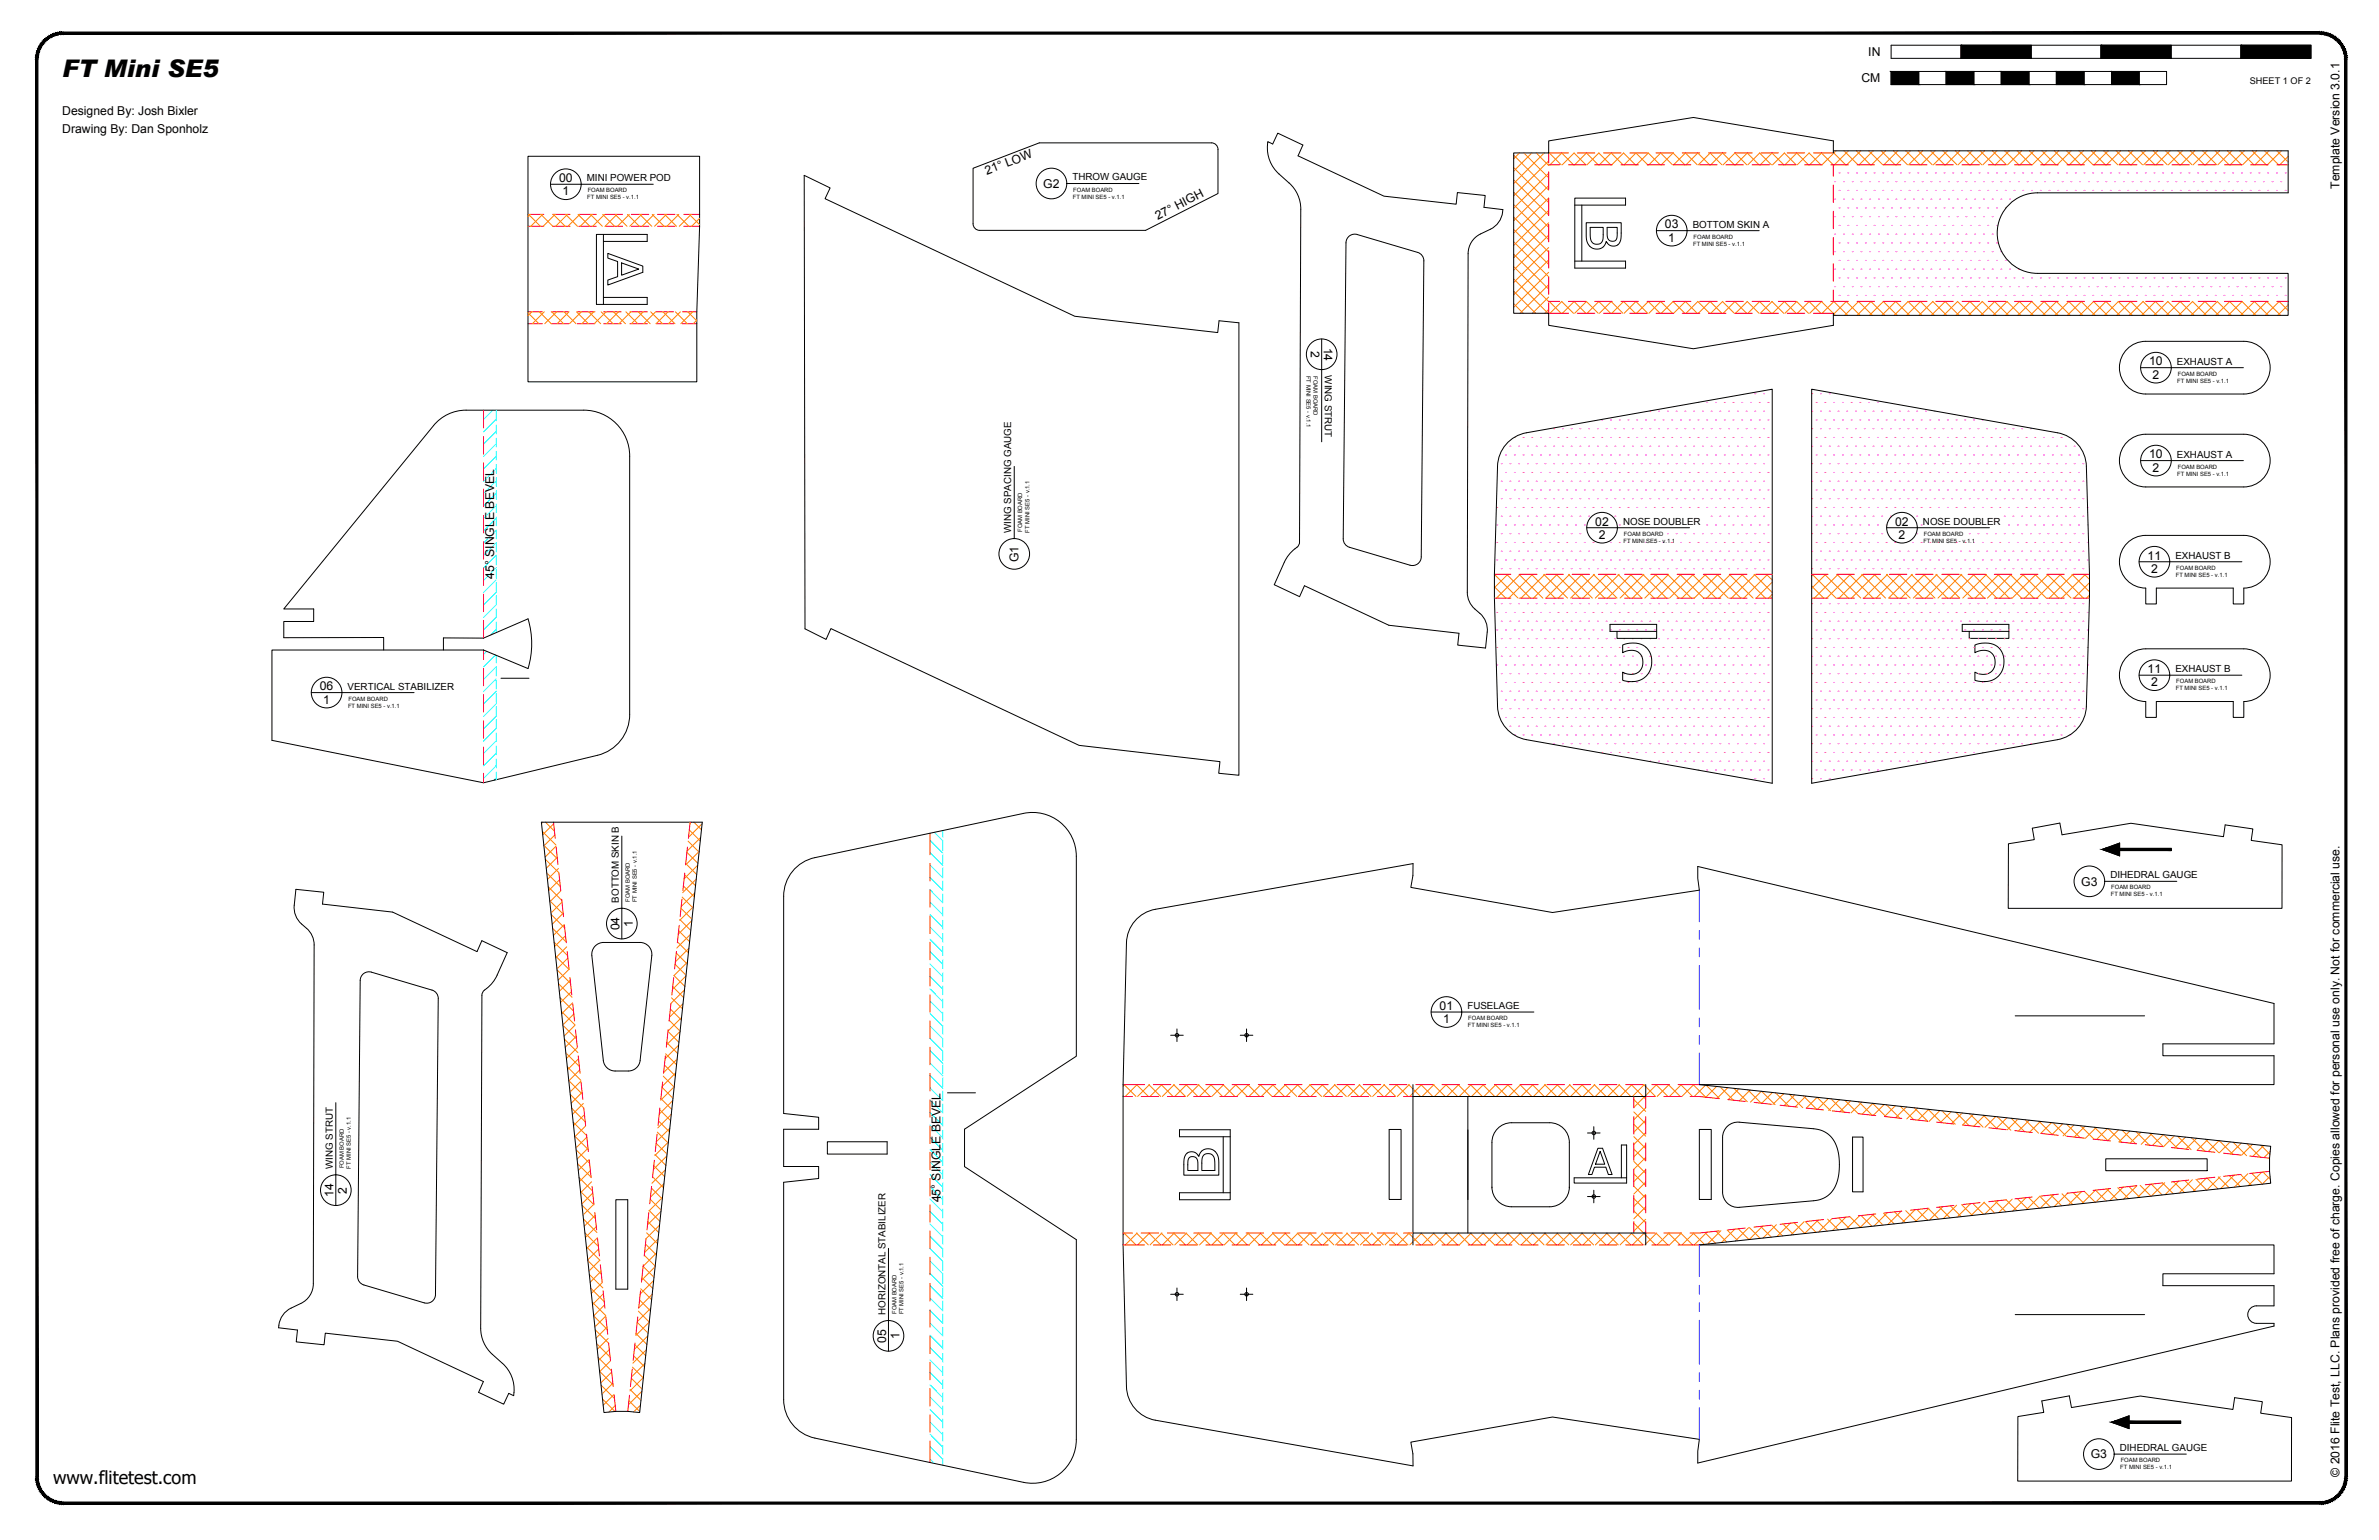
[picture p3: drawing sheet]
<svg xmlns="http://www.w3.org/2000/svg" width="864mm" height="559mm" viewBox="0 0 864 559" stroke-linecap="round" stroke-linejoin="round" font-family="sans-serif">
<defs><g id="words">
<text font-size="8.8" x="22.6" y="28">FT Mini SE5</text>
<text font-size="6.6" x="19.3" y="538.4">www.flitetest.com</text>
<g font-size="4.4">
<text x="678.2" y="20.4">IN</text>
<text x="675.7" y="29.9">CM</text>
<text x="22.6" y="41.8">Designed By: Josh Bixler</text>
<text x="22.6" y="48.2">Drawing By: Dan Sponholz</text>
<text x="358.2" y="63.5" transform="rotate(-21 358.2 63.5)">21° LOW</text>
<text x="202.9" y="66.1">00</text>
<text x="204.2" y="70.8">1</text>
<text x="378.7" y="68.2">G2</text>
<text x="849.2" y="68.5" transform="rotate(-90 849.2 68.5)">Template Version 3.0.1</text>
<text x="420.3" y="79.8" transform="rotate(-27 420.3 79.8)">27° HIGH</text>
<text x="604.4" y="82.9">03</text>
<text x="605.6" y="87.7">1</text>
<text x="475.8" y="127.3" transform="rotate(90 475.8 127.3)">2</text>
<text x="480.6" y="126.1" transform="rotate(90 480.6 126.1)">14</text>
<text x="780.1" y="132.6">10</text>
<text x="781.4" y="137.4">2</text>
<text x="780.1" y="166.3">10</text>
<text x="781.4" y="171.1">2</text>
<text x="579.1" y="190.7">02</text>
<text x="688" y="190.7">02</text>
<text x="580.3" y="195.5">2</text>
<text x="689.2" y="195.5">2</text>
<text x="369.8" y="203.9" transform="rotate(-90 369.8 203.9)">G1</text>
<text x="779.6" y="203">11</text>
<text x="780.8" y="207.8">2</text>
<text x="179.4" y="210" transform="rotate(-90 179.4 210)">45° SINGLE BEVEL</text>
<text x="779.6" y="244.2">11</text>
<text x="116.1" y="250.5">06</text>
<text x="780.8" y="249">2</text>
<text x="117.3" y="255.3">1</text>
<text x="755.5" y="321.4">G3</text>
<text x="224.9" y="337.6" transform="rotate(-90 224.9 337.6)">04</text>
<text x="229.7" y="336.4" transform="rotate(-90 229.7 336.4)">1</text>
<text x="522.6" y="366.4">01</text>
<text x="523.8" y="371.2">1</text>
<text x="121.1" y="434.3" transform="rotate(-90 121.1 434.3)">14</text>
<text x="125.9" y="433.1" transform="rotate(-90 125.9 433.1)">2</text>
<text x="341.5" y="436.3" transform="rotate(-90 341.5 436.3)">45° SINGLE BEVEL</text>
<text x="326.5" y="486" transform="rotate(-90 326.5 486)">1</text>
<text x="321.7" y="487.2" transform="rotate(-90 321.7 487.2)">05</text>
<text x="758.9" y="529.2">G3</text>
<text x="849.3" y="535.9" transform="rotate(-90 849.3 535.9)">© 2016 Flite Test, LLC. Plans provided free of charge. Copies allowed for personal use only. Not for commercial use.</text>
</g>
<g font-size="3.5">
<text x="213" y="65.7">MINI POWER POD</text>
<text x="389.3" y="65.5">THROW GAUGE</text>
<text x="614.5" y="82.6">BOTTOM SKIN A</text>
<text x="480.9" y="136.2" transform="rotate(90 480.9 136.2)">WING STRUT</text>
<text x="790.2" y="132.3">EXHAUST A</text>
<text x="790.2" y="166">EXHAUST A</text>
<text x="589.2" y="190.4">NOSE DOUBLER</text>
<text x="698.1" y="190.4">NOSE DOUBLER</text>
<text x="367.1" y="193.4" transform="rotate(-90 367.1 193.4)">WING SPACING GAUGE</text>
<text x="789.7" y="202.7">EXHAUST B</text>
<text x="789.7" y="243.9">EXHAUST B</text>
<text x="126.2" y="250.2">VERTICAL STABILIZER</text>
<text x="766.1" y="318.7">DIHEDRAL GAUGE</text>
<text x="224.6" y="327.5" transform="rotate(-90 224.6 327.5)">BOTTOM SKIN B</text>
<text x="532.7" y="366.1">FUSELAGE</text>
<text x="120.8" y="424.2" transform="rotate(-90 120.8 424.2)">WING STRUT</text>
<text x="321.4" y="477.1" transform="rotate(-90 321.4 477.1)">HORIZONTAL STABILIZER</text>
<text x="769.5" y="526.5">DIHEDRAL GAUGE</text>
</g>
<text font-size="3.3" x="816.7" y="30.4">SHEET 1 OF 2</text>
<g font-size="2.1">
<text x="213.3" y="69.8">FOAM BOARD</text>
<text x="389.6" y="69.5">FOAM BOARD</text>
<text x="213.2" y="72.4">FT MINI SE5 - v.1.1</text>
<text x="389.4" y="72.1">FT MINI SE5 - v.1.1</text>
<text x="614.6" y="89.2">FT MINI SE5 - v.1.1</text>
<text x="614.8" y="86.6">FOAM BOARD</text>
<text x="474.3" y="136.3" transform="rotate(90 474.3 136.3)">FT MINI SE5 - v.1.1</text>
<text x="476.9" y="136.5" transform="rotate(90 476.9 136.5)">FOAM BOARD</text>
<text x="790.6" y="136.3">FOAM BOARD</text>
<text x="790.4" y="138.9">FT MINI SE5 - v.1.1</text>
<text x="790.4" y="172.6">FT MINI SE5 - v.1.1</text>
<text x="790.6" y="170.1">FOAM BOARD</text>
<text x="371.1" y="193.1" transform="rotate(-90 371.1 193.1)">FOAM BOARD</text>
<text x="373.7" y="193.2" transform="rotate(-90 373.7 193.2)">FT MINI SE5 - v.1.1</text>
<text x="589.3" y="197">FT MINI SE5 - v.1.1</text>
<text x="589.5" y="194.4">FOAM BOARD</text>
<text x="698.2" y="197">FT MINI SE5 - v.1.1</text>
<text x="698.4" y="194.4">FOAM BOARD</text>
<text x="789.8" y="209.3">FT MINI SE5 - v.1.1</text>
<text x="790" y="206.8">FOAM BOARD</text>
<text x="789.8" y="250.5">FT MINI SE5 - v.1.1</text>
<text x="790" y="247.9">FOAM BOARD</text>
<text x="126.3" y="256.8">FT MINI SE5 - v.1.1</text>
<text x="126.5" y="254.2">FOAM BOARD</text>
<text x="766.4" y="322.7">FOAM BOARD</text>
<text x="228.6" y="327.2" transform="rotate(-90 228.6 327.2)">FOAM BOARD</text>
<text x="231.2" y="327.4" transform="rotate(-90 231.2 327.4)">FT MINI SE5 - v.1.1</text>
<text x="766.2" y="325.3">FT MINI SE5 - v.1.1</text>
<text x="533" y="370.2">FOAM BOARD</text>
<text x="532.8" y="372.7">FT MINI SE5 - v.1.1</text>
<text x="124.8" y="423.9" transform="rotate(-90 124.8 423.9)">FOAM BOARD</text>
<text x="127.4" y="424.1" transform="rotate(-90 127.4 424.1)">FT MINI SE5 - v.1.1</text>
<text x="325.4" y="476.8" transform="rotate(-90 325.4 476.8)">FOAM BOARD</text>
<text x="328" y="477" transform="rotate(-90 328 477)">FT MINI SE5 - v.1.1</text>
<text x="769.7" y="533.1">FT MINI SE5 - v.1.1</text>
<text x="769.8" y="530.6">FOAM BOARD</text>
</g>
</g></defs>
<!-- layer: 01 CUT -->
<g fill="none" stroke="#000" stroke-width=".36">
<path d="M191.7 56.7h62.3v25.4l-1.1 31v25.4h-61.2zM665.5 54.7h165.1v15.3h-91a14.6 14.6 0 0 0-14.6 14.6 14.6 14.6 0 0 0 14.6 14.6h91v15.2h-165.1M665.5 55.5v-4.4l-50.8-8.5-52.5 8.5v4.4h-12.7v58.2h12.7v4.4l52.5 8.4 50.8-8.4v-4.4M291.9 63.6l9.4 4.6-1.8 3.9 90.7 42.7 51.8 5.9 .5-4.3 7.2 .7v164.2l-7.3-.7 .5-4.2-51.2-5.9-90.1-42.4-1.7 3.9-7.7-3.8zM353.2 61.1l24.1-9.3h62.5l1.5 .6 .8 1.3v16.5l-26.2 13.4h-60.3l-1.5-.5-.6-.8-.3-1.1zM468 66.4a12.6 12.6 0 0 1 4.2 9.5l-.5 120.8-.6 1.6a14 14 0 0 0-4.9 5.7l-3.6 8.2 9.2 4.3 1.7-4 30.7 14.4 25.4 2.9-.4 4.3 10.1 1 .6-5.7a8.8 8.8 0 0 0-4.5-8.4 8 8 0 0 1-2.8-6l.3-123a7.9 7.9 0 0 1 4.5-7.1 15.4 15.4 0 0 0 5.8-3.2l1.5-2.2 .6-1.6 .3-1.8-6.9-.9 .4-4.3-10.1-1-.4 4.2-26.2-2.9-31.2-14.6 1.8-4-9.2-4.3-1.8 4-1.8-.9a12.9 12.9 0 0 0 4.1 11.7l3.7 3.3M489.5 85.9l1.3-.8h1.9l21.9 6.5 1.5 .9 .7 1.6-.9 108a3.2 3.2 0 0 1-4.1 3l-21.9-6.5-1.5-.9-.7-1.6 .9-108 .2-1zM772.6 126.3l.9-.7a9.5 9.5 0 0 1 5.4-1.8h35.6a9.6 9.6 0 0 1 9.6 9.6 9.6 9.6 0 0 1-9.6 9.6h-35.6a9.6 9.6 0 0 1-8.9-6.2 9.6 9.6 0 0 1 2.6-10.5zM772.6 160l.9-.7a9.5 9.5 0 0 1 5.4-1.7h35.6a9.6 9.6 0 0 1 9.6 9.5 9.6 9.6 0 0 1-9.6 9.6h-35.6a9.6 9.6 0 0 1-8.9-6.2 9.6 9.6 0 0 1 2.6-10.5zM547.1 160.8a12.6 12.6 0 0 1 7-3.8l89.2-15.8v143l-89.2-15.8a12.7 12.7 0 0 1-10.5-12.2 817.7 817.7 0 0 1 .1-88.4 12.7 12.7 0 0 1 3.4-7zM757.4 169.2l1.1 39.2v8.6l-1.1 39.3M757.4 169.2a12.7 12.7 0 0 0-10.5-12.2l-89.2-15.8v143l89.2-15.8a12.7 12.7 0 0 0 10.5-12.2"/>
<path d="M772.6 196.7l.9-.7a9.5 9.5 0 0 1 5.4-1.7h35.6a9.6 9.6 0 0 1 9.6 9.5 9.6 9.6 0 0 1-9.6 9.6v5.8h-3.8v-5.8h-27.9v5.8h-3.9v-5.8a9.6 9.6 0 0 1-8.9-6.2 9.6 9.6 0 0 1 2.6-10.5zM139.3 235.9v-4.6l-36.3 .1v-5.9h10.9v-4.5h-10.9l54.4-66.6a15.2 15.2 0 0 1 11.8-5.6h42.7a16.7 16.7 0 0 1 16.7 16.7v93.7a15.2 15.2 0 0 1-11.7 14.9l-41.4 9.9-76.8-15.4v-32.7h76.8l16.2 6.7a31.2 31.2 0 0 0 0-18.1l-16.2 7h-14.5v4.4M772.6 237.8l.9-.7a9.5 9.5 0 0 1 5.4-1.7h35.6a9.6 9.6 0 0 1 9.6 9.6 9.6 9.6 0 0 1-9.6 9.6v5.7h-3.8v-5.7h-27.9v5.7h-3.9v-5.7a9.6 9.6 0 0 1-8.9-6.2 9.6 9.6 0 0 1 2.6-10.6zM181.9 246.1h10.1M196.5 298.3h58.4l-22.7 214.3-4.3-.5h-4.3l-4.4 .5zM288.6 315.2l2.1-1.8a14.3 14.3 0 0 1 5.1-2.2l75.7-16.1a15.9 15.9 0 0 1 19.2 15.6v72.6l-40.6 26.4v13.6l40.6 26.5v72.5a15.9 15.9 0 0 1-19.2 15.6l-75.7-16.1a14.3 14.3 0 0 1-11.3-14v-78.8l12.7-1.4v-4.3h-12.7v-13.5h12.7v-4.4l-12.7-1.4v-78.8a14.3 14.3 0 0 1 4.1-10zM729.1 306.2l9.4-1.5-.7-4.2 9.9-1.8 .8 4.2 25-4.2 33.6 4.9 .7-4.3 10 1.5-.6 4.2 11.2 1.5v23.1h-99.4zM159.1 362.3l-.5-1.7-1.2-1.1-22.6-6.8a3.2 3.2 0 0 0-4 3.1l-.9 108 .7 1.5 1.5 1 21.9 6.4a3.2 3.2 0 0 0 4.1-3l1-107.4M731.5 368.6h47M232.4 384.8l4.2-38a4.3 4.3 0 0 0-4.3-4.8h-13.2a4.3 4.3 0 0 0-4.3 4.8l4.2 38a4.3 4.3 0 0 0 4.3 3.8M232.4 384.8a4.3 4.3 0 0 1-4.3 3.8h-4.8M343.9 396.5h10.2"/>
<path d="M512.9 393.6v58.1M532.8 397.9v37.4M597.4 393.6v4.3h-84.5M300.3 414.3h21.7v4.5h-21.7zM504.3 409.8h4.3v25.4h-4.3zM548.7 407.4h13.8a7.1 7.1 0 0 1 7.2 7.1v16.5M548.7 407.4a7.1 7.1 0 0 0-7.1 7.1v16.5M616.9 409.8h4.3v25.4h-4.3zM658.4 409.6l-27-2.4a5.6 5.6 0 0 0-6.1 5.5v19.9a5.6 5.6 0 0 0 6.1 5.5M672.5 412.6h3.8v19.9h-3.8zM223.6 435.3h4.3v32.5h-4.3zM569.7 430.7a7.1 7.1 0 0 1-7.2 7.2h-13.8"/>
<path d="M764.4 420.5h36.8v4.3h-36.8zM407.7 451.7v-58.1l1.2-51.5a12.7 12.7 0 0 1 10.5-12.2l93.5-16.5v4.3l-.8 4.3 51.5 9.1 53.3-8.1-.6-4.3v-4.3l209.2 49.7v14.7h-40.3v4.3h40.3v10.5h-208.6l207.4 22.3-.4 4.4v4.7l.4 4.3-207.4 22.4M512.9 447.4h84.5M731.5 477h47M819.1 473.8h6.4M825.5 462.2h-40.3v4.3M101.2 480.9a7.9 7.9 0 0 1 4.5-6.2 15.4 15.4 0 0 0 5.7-3.3l1.1-1.4 .8-1.6 .4-2.6 .3-122.9a8.9 8.9 0 0 0-4.5-7.6 7.9 7.9 0 0 1-2.7-6.8l.6-5.8 10.1 1.1-.4 4.3 25.4 2.9 30.7 14.3 1.7-4 9.2 4.4-3.6 8.1a16 16 0 0 1-5.2 6.1l-.4 1.2-.4 120.8a12.7 12.7 0 0 0 4.2 9.5 24.8 24.8 0 0 1 5.8 5.7 13 13 0 0 1 2 9.3l-1.8-.8-1.9 3.9-9.1-4.3 1.8-3.9-31.2-14.6-26.2-3-.5 4.3-10.1-1.1 .5-4.3-6.9-.8 .1-.9M732.5 514l9.4-1.5-.7-4.2 10-1.8 .8 4.2 25-4.1 33.6 4.8 .6-4.2 10.1 1.4-.7 4.2 11.3 1.6-.1 23h-99.4zM616.9 522.3l-53.3-8.1-51.5 9.1 .8 4.2"/>
<circle cx="427.3" cy="375.6" r=".64"/>
<circle cx="578.6" cy="411.1" r=".64"/>
<circle cx="427.3" cy="469.6" r=".64"/>
</g>
<!-- layer: 02 SCORE -->
<g fill="none" stroke="#f00" stroke-width=".36">
<path d="M562.1 59.8h4.1M569.4 59.8h6.3M569.4 55.5h-7.2v3.7M572.6 55.5h6.3M578.9 59.8h6.3M582.1 55.5h6.4M588.4 59.8h6.4M591.6 55.5h6.4M597.9 59.8h6.4M601.2 55.5h6.3M607.5 59.8h6.3M617 59.8h6.3"/>
<path d="M617 55.5h-6.3M620.2 55.5h6.4M626.5 59.8h6.4M629.7 55.5h6.4M636 59.8h6.4M639.3 55.5h6.3M645.6 59.8h6.3M648.8 55.5h6.3M655.1 59.8h6.3M658.3 55.5h7.2M664.6 59.8h6.4M665.5 59.8v4.1"/>
<path d="M674.1 59.8h6.4M683.7 59.8h6.3M693.2 59.8h6.3M702.7 59.8h6.4M712.2 59.8h6.4M721.8 59.8h6.3M731.3 59.8h6.3M740.8 59.8h6.4M750.3 59.8h6.4M759.9 59.8h6.3M769.4 59.8h6.3M778.9 59.8h6.4"/>
<path d="M788.4 59.8h6.4M798 59.8h6.3M807.5 59.8h6.3M817 59.8h6.4M826.5 59.8h4.1M191.7 77.8h5.7M200.6 77.8h6.3M210.1 77.8h6.4M219.6 77.8h6.4M229.2 77.8h6.3M238.7 77.8h6.3M248.2 77.8h5.8"/>
<path d="M562.2 62.4v6.3M562.2 71.9v6.3M665.5 67.1v6.4M665.5 76.6v6.4M191.7 82.1h5.7M200.6 82.1h6.3M210.1 82.1h6.4M219.6 82.1h6.4M229.2 82.1h6.3M238.7 82.1h6.3M248.2 82.1h5.8M562.2 81.4v6.4"/>
<path d="M562.2 90.9v6.4M665.5 86.2v6.3M665.5 95.7v6.3M191.7 117.5h5.2M191.7 113.1h5.2M200.1 117.5h6.3M200.1 113.1h6.3M209.6 117.5h6.4M209.6 113.1h6.4M219.1 117.5h6.4M219.1 113.1h6.4M228.7 117.5h6.3"/>
<path d="M228.7 113.1h6.3M238.2 117.5h6.3M238.2 113.1h6.3M247.7 117.5h5.2M247.7 113.1h5.2M562.1 109.4h4.1M562.2 110v3.7h7.2M562.2 100.5v6.3M569.4 109.4h6.3M572.6 113.7h6.3M578.9 109.4h6.3M582.1 113.7h6.4"/>
<path d="M588.4 109.4h6.4M591.6 113.7h6.4M597.9 109.4h6.4M601.2 113.7h6.3M607.5 109.4h6.3M610.7 113.7h6.3M617 109.4h6.3M620.2 113.7h6.4M626.5 109.4h6.4M629.7 113.7h6.4M636 109.4h6.4M639.3 113.7h6.3"/>
<path d="M645.6 109.4h6.3M648.8 113.7h6.3M655.1 109.4h6.3M658.3 113.7h7.2M664.6 109.4h6.4M665.5 105.2v4.2M674.1 109.4h6.4M683.7 109.4h6.3M693.2 109.4h6.3M702.7 109.4h6.4M712.2 109.4h6.4M721.8 109.4h6.3"/>
<path d="M731.3 109.4h6.3M740.8 109.4h6.4M750.3 109.4h6.4M759.9 109.4h6.3M769.4 109.4h6.3M778.9 109.4h6.4M788.4 109.4h6.4M798 109.4h6.3M807.5 109.4h6.3M817 109.4h6.4M826.5 109.4h4.1M175.5 148.8v6.5"/>
<path d="M175.5 158.4v6.4M175.5 168v6.3M175.5 177.5v6.3M175.5 187v6.4M175.5 196.5v6.4M175.5 206.1v6.3M175.5 215.6v6.3M542.5 217h6M542.5 208.4h6M551.6 217h6.4M551.6 208.4h6.4M561.2 217h6.3"/>
<path d="M561.2 208.4h6.3M570.7 217h6.3M570.7 208.4h6.3M580.2 217h6.4M580.2 208.4h6.4M589.7 217h6.4M589.7 208.4h6.4M599.3 217h6.3M599.3 208.4h6.3M608.8 217h6.3M608.8 208.4h6.3M618.3 217h6.4"/>
<path d="M618.3 208.4h6.4M627.8 217h6.4M627.8 208.4h6.4M637.4 217h5.9M637.4 208.4h5.9M657.7 217h5.9M657.7 208.4h5.9M666.8 217h6.3M666.8 208.4h6.3M676.3 217h6.4M676.3 208.4h6.4M685.8 217h6.4"/>
<path d="M685.8 208.4h6.4M695.4 217h6.3M695.4 208.4h6.3M704.9 217h6.3M704.9 208.4h6.3M714.4 217h6.4M714.4 208.4h6.4M723.9 217h6.4M723.9 208.4h6.4M733.5 217h6.3M733.5 208.4h6.3M743 217h6.3"/>
<path d="M743 208.4h6.3M752.5 217h6M752.5 208.4h6M175.5 225.1v6.4M175.5 235.9v3.4M175.5 242.5v6.3M175.5 252v6.4M175.5 261.5v6.4M175.5 271.1v6.3M175.5 280.6v3.4M200.9 298.3l.7 5.9M250.5 298.3l-.6 5.9"/>
<path d="M201.9 307.4l.7 6.3M202.9 316.8l.7 6.3M248.6 316.8l-.7 6.3M249.6 307.4l-.7 6.3M337.6 302.3v7.8M337.6 313.3v6.4M203.9 326.3l.7 6.3M204.9 335.8l.7 6.3M246.6 335.8l-.7 6.3M247.6 326.3l-.7 6.3M337.6 322.8v6.4M337.6 332.4v6.3"/>
<path d="M205.9 345.2l.7 6.4M206.9 354.7l.7 6.3M244.6 354.7l-.7 6.3M245.6 345.2l-.7 6.4M337.6 341.9v6.3M337.6 351.4v6.4M207.9 364.2l.7 6.3M208.9 373.7l.7 6.3M242.5 373.7l-.6 6.3M243.6 364.2l-.7 6.3M337.6 360.9v6.4M337.6 370.5v6.3"/>
<path d="M337.6 380v6.3M209.9 383.1l.7 6.3M210.9 392.6l.7 6.3M240.5 392.6l-.6 6.3M241.6 383.1l-.7 6.3M337.6 389.5v6.4M337.6 399v6.4M407.7 397.9h3.4M407.8 393.6h7.7M414.3 397.9h6.3M418.7 393.6h6.3M423.8 397.9h6.3"/>
<path d="M428.2 393.6h6.3M433.3 397.9h6.4M437.7 393.6h6.4M442.8 397.9h6.4M447.2 393.6h6.4M452.4 397.9h6.3M456.8 393.6h6.3M461.9 397.9h6.3M466.3 393.6h6.3M471.4 397.9h6.4M475.8 393.6h6.4M480.9 397.9h6.4"/>
<path d="M485.3 393.6h6.4M490.5 397.9h6.3M494.9 393.6h6.3M500 397.9h6.3M504.4 393.6h6.3M509.5 397.9h3.4M513.9 393.6h6.4M523.4 393.6h6.4M533 393.6h6.3M542.5 393.6h6.3M552 393.6h6.4M561.5 393.6h6.4"/>
<path d="M571.1 393.6h6.3M580.6 393.6h6.3M590.1 393.6h6.4M593.1 397.9v4.1M599.6 393.6h6.4M600.8 397.9h-3.4v4.1M604 397.9h6.3M609.2 393.6h7.7M613.5 397.9h3.4l7.2 .7M627.2 399l6.4 .7M211.9 402.1l.7 6.3M212.9 411.5l.7 6.4"/>
<path d="M238.5 411.5l-.6 6.4M239.5 402.1l-.6 6.3M337.6 408.6v6.3M337.6 418.1v6.3M593.1 405.2v6.3M593.1 414.7v6.4M597.4 405.2v6.3M597.4 414.7v6.4M636.7 400l6.3 .7M646.2 401l6.3 .7M655.7 402.1l6.3 .7M665.1 403.1l6.3 .7"/>
<path d="M674.6 404.1l6.3 .7M684.1 405.1l6.3 .7M693.5 406.2l6.4 .6M703 407.2l6.3 .7M712.5 408.2l6.3 .7M721.9 409.2l6.4 .7M731.4 410.3l6.3 .6M740.9 411.3l6.3 .7M750.4 412.3l6.3 .7M759.8 413.3l6.3 .7M769.3 414.4l6.3 .6M778.8 415.4l6.3 .7"/>
<path d="M788.2 416.4l6.4 .7M797.7 417.4l6.3 .7M807.2 418.4l6.3 .7M816.6 419.5l7.3 .8M213.9 421l.7 6.3M214.9 430.5l.7 6.3M215.9 440l.7 6.3M235.5 440l-.6 6.3M236.5 430.5l-.6 6.3M237.5 421l-.6 6.3M337.6 427.6v6.4M337.6 437.1v6.4"/>
<path d="M593.1 424.2v6.4M593.1 433.8v6.3M597.4 424.2v6.4M597.4 433.8v6.3M690.4 439.5l-6.3 .6M699.9 438.4l-6.4 .7M709.3 437.4l-6.3 .7M718.8 436.4l-6.3 .7M728.3 435.4l-6.4 .6M737.7 434.3l-6.3 .7M747.2 433.3l-6.3 .7M756.7 432.3l-6.3 .7"/>
<path d="M766.1 431.3l-6.3 .7M775.6 430.2l-6.3 .7M785.1 429.2l-6.3 .7M794.6 428.2l-6.4 .7M804 427.2l-6.3 .7M813.5 426.2l-6.3 .6M823.9 425l-7.3 .8M216.9 449.4l.7 6.4M217.9 458.9l.7 6.3M233.5 458.9l-.6 6.3M234.5 449.4l-.6 6.4M337.6 446.7v6.3"/>
<path d="M337.6 456.2v6.3M407.7 447.4h3.4M407.8 451.7h7.7M414.3 447.4h6.3M418.7 451.7h6.3M423.8 447.4h6.3M428.2 451.7h6.3M433.3 447.4h6.4M437.7 451.7h6.4M442.8 447.4h6.4M447.2 451.7h6.4M452.4 447.4h6.3"/>
<path d="M456.8 451.7h6.3M461.9 447.4h6.3M466.3 451.7h6.3M471.4 447.4h6.4M475.8 451.7h6.4M480.9 447.4h6.4M485.3 451.7h6.4M490.5 447.4h6.3M494.9 451.7h6.3M500 447.4h6.3M504.4 451.7h6.3M509.5 447.4h3.4"/>
<path d="M513.9 451.7h6.4M523.4 451.7h6.4M533 451.7h6.3M542.5 451.7h6.3M552 451.7h6.4M561.5 451.7h6.4M571.1 451.7h6.3M580.6 451.7h6.3M590.1 451.7h6.4M593.1 443.3v4.1M597.4 443.3v4.1h3.4M599.6 451.7h6.4"/>
<path d="M604 447.4h6.3M609.2 451.7h7.7M624.1 446.6l-7.2 .8h-3.4M633.6 445.6l-6.4 .7M643 444.6l-6.3 .7M652.5 443.6l-6.3 .6M662 442.5l-6.3 .7M671.4 441.5l-6.3 .7M680.9 440.5l-6.3 .7M218.9 468.4l.7 6.3M219.9 477.9l.7 6.3M231.5 477.9l-.6 6.3"/>
<path d="M232.5 468.4l-.6 6.3M337.6 465.7v6.4M337.6 475.3v6.3M220.9 487.3l.7 6.3M221.9 496.8l.7 6.3M229.5 496.8l-.6 6.3M230.5 487.3l-.7 6.3M337.6 484.8v6.3M337.6 494.3v6.4M222.9 506.3l.7 5.8M228.5 506.3l-.6 5.8M337.6 503.8v6.4"/>
<path d="M337.6 513.4v6.3M337.6 522.9v7.8"/>
</g>
<!-- layer: 06 CAVITY -->
<g fill="none" stroke="#ff7f00" stroke-width=".36">
<path d="M549.5 56.3l12.7 12.7M551.6 55.5l-2.1 2.1M553.2 55.5l9 9M556.1 55.5l-6.6 6.6M557.7 55.5l4.5 4.5M560.6 55.5l-11.1 11.1M562.1 55.5h.1M562.2 59.8h.1M562.2 58.4l-12.7 12.7M562.4 55.5l4.3 4.3M562.5 55.5l-.3 .3M562.6 59.8l4.4-4.3 4.2 4.3"/>
<path d="M571.4 55.5l4.3 4.3M571.4 55.5l-4.3 4.3M575.9 55.5l4.3 4.3M575.9 55.5l-4.3 4.3M580.4 55.5l4.3 4.3M580.4 55.5l-4.3 4.3M584.9 55.5l4.3 4.3M584.9 55.5l-4.3 4.3M589.3 55.5l4.4 4.3M589.4 55.5l-4.3 4.3M593.8 55.5l4.4 4.3M593.9 55.5l-4.3 4.3"/>
<path d="M598.3 55.5l4.3 4.3M598.4 55.5l-4.3 4.3M602.8 55.5l4.3 4.3M602.9 55.5l-4.3 4.3M607.3 55.5l4.3 4.3M607.4 55.5l-4.4 4.3M611.8 55.5l4.3 4.3M611.9 55.5l-4.4 4.3M616.3 55.5l4.3 4.3M616.3 55.5l-4.3 4.3M620.8 55.5l4.3 4.3M620.8 55.5l-4.3 4.3"/>
<path d="M625.3 55.5l4.3 4.3M625.3 55.5l-4.3 4.3M629.7 55.5l4.4 4.3M629.8 55.5l-4.3 4.3M634.2 55.5l4.4 4.3M634.3 55.5l-4.3 4.3M638.7 55.5l4.4 4.3M638.8 55.5l-4.3 4.3M639 59.8l4.3-4.3 4.2 4.3M647.7 55.5l4.3 4.3M647.8 55.5l-4.3 4.3M648 59.8l4.3-4.3 4.2 4.3"/>
<path d="M656.7 55.5l4.3 4.3M656.8 55.5l-4.4 4.3M661.2 55.5l4.3 4.3M661.3 55.5l-4.4 4.3M665.5 55.3l4.5 4.5M666.5 54.7l-5.1 5.1M669.4 54.7l5.1 5.1M671 54.7l-5.1 5.1M673.9 54.7l5.1 5.1M675.5 54.7l-5.1 5.1M678.4 54.7l5.1 5.1M680 54.7l-5.1 5.1"/>
<path d="M682.9 54.7l5.1 5.1M684.5 54.7l-5.1 5.1M687.4 54.7l5 5.1M689 54.7l-5.1 5.1M691.9 54.7l5 5.1M693.4 54.7l-5 5.1M696.3 54.7l5.1 5.1M697.9 54.7l-5.1 5.1M700.8 54.7l5.1 5.1M702.4 54.7l-5.1 5.1M705.3 54.7l5.1 5.1M706.9 54.7l-5.1 5.1"/>
<path d="M709.8 54.7l5.1 5.1M711.4 54.7l-5.1 5.1M714.3 54.7l5.1 5.1M715.9 54.7l-5.1 5.1M718.8 54.7l5.1 5.1M720.4 54.7l-5.1 5.1M723.3 54.7l5.1 5.1M724.9 54.7l-5.1 5.1M727.8 54.7l5.1 5.1M729.4 54.7l-5.1 5.1M732.3 54.7l5 5.1M733.9 54.7l-5.1 5.1"/>
<path d="M736.8 54.7l5 5.1M738.3 54.7l-5 5.1M741.2 54.7l5.1 5.1M742.8 54.7l-5 5.1M745.7 54.7l5.1 5.1M747.3 54.7l-5.1 5.1M750.2 54.7l5.1 5.1M751.8 54.7l-5.1 5.1M754.7 54.7l5.1 5.1M756.3 54.7l-5.1 5.1M759.2 54.7l5.1 5.1M760.8 54.7l-5.1 5.1"/>
<path d="M763.7 54.7l5.1 5.1M765.3 54.7l-5.1 5.1M768.2 54.7l5.1 5.1M769.8 54.7l-5.1 5.1M772.7 54.7l5.1 5.1M774.3 54.7l-5.1 5.1M777.2 54.7l5.1 5.1M778.8 54.7l-5.1 5.1M781.7 54.7l5 5.1M783.2 54.7l-5 5.1M786.1 54.7l5.1 5.1M787.7 54.7l-5 5.1"/>
<path d="M790.6 54.7l5.1 5.1M792.2 54.7l-5.1 5.1M795.1 54.7l5.1 5.1M796.7 54.7l-5.1 5.1M799.6 54.7l5.1 5.1M801.2 54.7l-5.1 5.1M804.1 54.7l5.1 5.1M805.7 54.7l-5.1 5.1M808.6 54.7l5.1 5.1M810.2 54.7l-5.1 5.1M813.1 54.7l5.1 5.1M814.7 54.7l-5.1 5.1"/>
<path d="M817.6 54.7l5.1 5.1M819.2 54.7l-5.1 5.1M822.1 54.7l5 5.1M823.7 54.7l-5.1 5.1M826.6 54.7l4 4.1M828.1 54.7l-5 5.1M830.6 56.8l-3.1 3M191.9 77.8l4.3 4.3M192.5 77.8l-.8 .9M196.3 77.8l4.4 4.3M197 77.8l-4.3 4.3M200.8 77.8l4.4 4.3"/>
<path d="M201.5 77.8l-4.3 4.3M205.3 77.8l4.4 4.3M206 77.8l-4.3 4.3M209.8 77.8l4.3 4.3M210.5 77.8l-4.3 4.3M214.3 77.8l4.3 4.3M215 77.8l-4.3 4.3M218.8 77.8l4.3 4.3M219.5 77.8l-4.4 4.3M223.3 77.8l4.3 4.3M224 77.8l-4.4 4.3M227.8 77.8l4.3 4.3"/>
<path d="M228.4 77.8l-4.3 4.3M232.3 77.8l4.3 4.3M232.9 77.8l-4.3 4.3M236.8 77.8l4.3 4.3M237.4 77.8l-4.3 4.3M241.3 77.8l4.3 4.3M241.9 77.8l-4.3 4.3M245.7 77.8l4.4 4.3M246.4 77.8l-4.3 4.3M250.2 77.8l3.8 3.7M250.9 77.8l-4.3 4.3M254 79.2l-2.9 2.9"/>
<path d="M549.5 78.8l12.7 12.7M549.5 74.3l12.7 12.7M549.5 69.8l12.7 12.7M549.5 65.3l12.7 12.7M549.5 60.8l12.7 12.7M562.2 62.9l-12.7 12.7M562.2 67.4l-12.7 12.7M562.2 71.9l-12.7 12.7M562.2 76.4l-12.7 12.7M191.7 82.1h.1M549.5 96.7l12.7 12.7M549.5 92.2l12.7 12.7"/>
<path d="M549.5 87.7l12.7 12.7M549.5 83.3l12.7 12.7M562.2 80.8l-12.7 12.7M562.2 85.3l-12.7 12.7M562.2 89.8l-12.7 12.7M562.2 94.3l-12.7 12.7M562.2 98.8l-12.7 12.7M191.7 113.5l3.9 4M193.1 113.1l-1.4 1.5M195.8 113.1l4.3 4.4M197.6 113.1l-4.3 4.4M200.3 113.1l4.3 4.4"/>
<path d="M202.1 113.1l-4.3 4.4M204.8 113.1l4.3 4.4M206.6 113.1l-4.4 4.4M209.3 113.1l4.3 4.4M211 113.1l-4.3 4.4M213.7 113.1l4.4 4.4M215.5 113.1l-4.3 4.4M218.2 113.1l4.4 4.4M220 113.1l-4.3 4.4M222.7 113.1l4.4 4.4M224.5 113.1l-4.3 4.4M227.2 113.1l4.3 4.4"/>
<path d="M229 113.1l-4.3 4.4M231.7 113.1l4.3 4.4M233.5 113.1l-4.3 4.4M236.2 113.1l4.3 4.4M238 113.1l-4.3 4.4M240.7 113.1l4.3 4.4M242.5 113.1l-4.3 4.4M245.2 113.1l4.3 4.4M247 113.1l-4.3 4.4M249.7 113.1l3.2 3.3M251.5 113.1l-4.4 4.4M252.9 116.2l-1.3 1.3"/>
<path d="M549.5 110.2l3.5 3.5M549.5 105.7l8 8M549.5 101.2l12.5 12.5M562.2 113.6v.1M562.2 103.3l-10.4 10.4M562.2 107.8l-5.9 5.9M562.2 112.3l-1.4 1.4M562.4 109.4l4.3 4.3M562.5 109.4l-.3 .3M566.9 109.4l4.3 4.3M567 109.4l-4.3 4.3M571.4 109.4l4.3 4.3"/>
<path d="M571.5 109.4l-4.4 4.3M575.8 109.4l4.4 4.3M576 109.4l-4.4 4.3M580.3 109.4l4.4 4.3M580.4 109.4l-4.3 4.3M584.8 109.4l4.3 4.3M584.9 109.4l-4.3 4.3M589.3 109.4l4.3 4.3M589.4 109.4l-4.3 4.3M593.8 109.4l4.3 4.3M593.9 109.4l-4.3 4.3M598.3 109.4l4.3 4.3"/>
<path d="M598.4 109.4l-4.3 4.3M602.8 109.4l4.3 4.3M602.9 109.4l-4.3 4.3M607.3 109.4l4.3 4.3M607.4 109.4l-4.3 4.3M611.8 109.4l4.3 4.3M611.9 109.4l-4.3 4.3M616.3 109.4l4.3 4.3M616.4 109.4l-4.4 4.3M620.8 109.4l4.3 4.3M620.9 109.4l-4.4 4.3M625.2 109.4l4.4 4.3"/>
<path d="M625.3 109.4l-4.3 4.3M629.7 109.4l4.4 4.3M629.8 109.4l-4.3 4.3M634.2 109.4l4.4 4.3M634.3 109.4l-4.3 4.3M638.7 109.4l4.4 4.3M638.8 109.4l-4.3 4.3M643.2 109.4l4.3 4.3M643.3 109.4l-4.3 4.3M647.7 109.4l4.3 4.3M647.8 109.4l-4.3 4.3M652.2 109.4l4.3 4.3"/>
<path d="M652.3 109.4l-4.3 4.3M656.7 109.4l4.3 4.3M656.8 109.4l-4.4 4.3M661.2 109.4l5 5M661.3 109.4l-4.4 4.3M665.7 109.4l5 5M665.8 109.4l-4.4 4.3M670.1 109.4l5.1 5M670.2 109.4l-4.7 4.7M674.6 109.4l5.1 5M674.7 109.4l-5 5M679.1 109.4l5.1 5"/>
<path d="M679.2 109.4l-5 5M683.6 109.4l5.1 5M683.7 109.4l-5.1 5M688.1 109.4l5.1 5M688.2 109.4l-5.1 5M692.6 109.4l5.1 5M692.7 109.4l-5.1 5M697.1 109.4l5.1 5M697.2 109.4l-5.1 5M701.6 109.4l5.1 5M701.7 109.4l-5.1 5M706.1 109.4l5 5"/>
<path d="M706.2 109.4l-5.1 5M710.6 109.4l5 5M710.7 109.4l-5.1 5M715 109.4l5.1 5M715.2 109.4l-5.1 5M719.5 109.4l5.1 5M719.6 109.4l-5 5M724 109.4l5.1 5M724.1 109.4l-5.1 5M728.5 109.4l5.1 5M728.6 109.4l-5.1 5M733 109.4l5.1 5"/>
<path d="M733.1 109.4l-5.1 5M737.5 109.4l5.1 5M737.6 109.4l-5.1 5M742 109.4l5.1 5M742.1 109.4l-5.1 5M746.5 109.4l5.1 5M746.6 109.4l-5.1 5M751 109.4l5 5M751.1 109.4l-5.1 5M755.5 109.4l5 5M755.6 109.4l-5.1 5M760 109.4l5 5"/>
<path d="M760 109.4l-5 5M764.4 109.4l5.1 5M764.5 109.4l-5 5M768.9 109.4l5.1 5M769 109.4l-5 5M773.4 109.4l5.1 5M773.5 109.4l-5.1 5M777.9 109.4l5.1 5M778 109.4l-5.1 5M782.4 109.4l5.1 5M782.5 109.4l-5.1 5M786.9 109.4l5.1 5"/>
<path d="M787 109.4l-5.1 5M791.4 109.4l5.1 5M791.5 109.4l-5.1 5M795.9 109.4l5 5M796 109.4l-5.1 5M800.4 109.4l5 5M800.5 109.4l-5.1 5M804.8 109.4l5.1 5M805 109.4l-5.1 5M809.3 109.4l5.1 5M809.4 109.4l-5 5M813.8 109.4l5.1 5"/>
<path d="M813.9 109.4l-5 5M818.3 109.4l5.1 5M818.4 109.4l-5.1 5M822.8 109.4l5.1 5M822.9 109.4l-5.1 5M827.3 109.4l3.3 3.3M827.4 109.4l-5.1 5M830.6 110.6l-3.8 3.8M542.5 212.9l4.1 4.1M542.5 208.4l8.6 8.6M542.9 208.4l-.4 .4M546.9 208.4l8.7 8.6"/>
<path d="M547.3 208.4l-4.8 4.9M551.4 208.4l8.7 8.6M551.8 208.4l-8.6 8.6M555.9 208.4l8.7 8.6M556.3 208.4l-8.6 8.6M560.4 208.4l8.7 8.6M560.8 208.4l-8.6 8.6M564.9 208.4l8.6 8.6M565.3 208.4l-8.6 8.6M569.4 208.4l8.6 8.6M569.8 208.4l-8.6 8.6M573.9 208.4l8.6 8.6"/>
<path d="M574.3 208.4l-8.6 8.6M578.4 208.4l8.6 8.6M578.8 208.4l-8.7 8.6M582.9 208.4l8.6 8.6M583.3 208.4l-8.7 8.6M587.4 208.4l8.6 8.6M587.8 208.4l-8.7 8.6M591.8 208.4l8.7 8.6M592.3 208.4l-8.7 8.6M596.3 208.4l8.7 8.6M596.7 208.4l-8.6 8.6M600.8 208.4l8.7 8.6"/>
<path d="M601.2 208.4l-8.6 8.6M605.3 208.4l8.7 8.6M605.7 208.4l-8.6 8.6M609.8 208.4l8.6 8.6M610.2 208.4l-8.6 8.6M614.3 208.4l8.6 8.6M614.7 208.4l-8.6 8.6M618.8 208.4l8.6 8.6M619.2 208.4l-8.6 8.6M623.3 208.4l8.6 8.6M623.7 208.4l-8.7 8.6M627.8 208.4l8.6 8.6"/>
<path d="M628.2 208.4l-8.7 8.6M632.3 208.4l8.6 8.6M632.7 208.4l-8.7 8.6M636.8 208.4l6.5 6.6M637.2 208.4l-8.7 8.6M641.2 208.4l2.1 2.1M641.6 208.4l-8.6 8.6M643.3 211.2l-5.8 5.8M643.3 215.7l-1.3 1.3M657.7 212.7l4.3 4.3M657.9 208.4l8.6 8.6M658.3 208.4l-.6 .6"/>
<path d="M662.4 208.4l8.6 8.6M662.8 208.4l-5.1 5.1M666.8 208.4l8.7 8.6M667.3 208.4l-8.7 8.6M671.3 208.4l8.7 8.6M671.7 208.4l-8.6 8.6M675.8 208.4l8.7 8.6M676.2 208.4l-8.6 8.6M680.3 208.4l8.7 8.6M680.7 208.4l-8.6 8.6M684.8 208.4l8.6 8.6M685.2 208.4l-8.6 8.6"/>
<path d="M689.3 208.4l8.6 8.6M689.7 208.4l-8.6 8.6M693.8 208.4l8.6 8.6M694.2 208.4l-8.6 8.6M698.3 208.4l8.6 8.6M698.7 208.4l-8.7 8.6M702.8 208.4l8.6 8.6M703.2 208.4l-8.7 8.6M707.3 208.4l8.6 8.6M707.7 208.4l-8.7 8.6M711.7 208.4l8.7 8.6M712.1 208.4l-8.6 8.6"/>
<path d="M716.2 208.4l8.7 8.6M716.6 208.4l-8.6 8.6M720.7 208.4l8.7 8.6M721.1 208.4l-8.6 8.6M725.2 208.4l8.7 8.6M725.6 208.4l-8.6 8.6M729.7 208.4l8.6 8.6M730.1 208.4l-8.6 8.6M734.2 208.4l8.6 8.6M734.6 208.4l-8.6 8.6M738.7 208.4l8.6 8.6M739.1 208.4l-8.6 8.6"/>
<path d="M743.2 208.4l8.6 8.6M743.6 208.4l-8.7 8.6M747.7 208.4l8.6 8.6M748.1 208.4l-8.7 8.6M752.2 208.4l6.3 6.3M752.6 208.4l-8.7 8.6M756.7 208.4l1.8 1.9M757.1 208.4l-8.7 8.6M758.5 211.4l-5.6 5.6M758.5 215.9l-1.1 1.1M197.1 298.3l-.5 .5M198 298.3l3.3 3.3"/>
<path d="M201 298.9l-4 4M250.9 298.3l-.4 .5M251.9 298.3l2.7 2.8M254.9 298.9l-5 4.9M196.9 301.7l4.9 4.9M197.4 306.7l4.9 5M197.9 311.8l5 4.9M198.5 316.8l4.9 4.9M201.4 303l-4 3.9M201.9 307l-4 4M202.3 311.1l-4 4M202.7 315.1l-4 4"/>
<path d="M203.1 319.2l-3.9 4M248.5 317.4l4 4M248.9 313.3l4 4M249.4 309.3l3.9 4M249.8 305.2l4 4M250.2 301.2l4 3.9M252.7 319l-4.9 4.9M253.3 314l-5 4.9M253.8 309l-4.9 4.9M254.3 303.9l-4.9 5M199 321.8l4.9 4.9M199.5 326.8l5 4.9"/>
<path d="M200.1 331.8l4.9 5M200.6 336.9l4.9 4.9M203.6 323.3l-4 3.9M204 327.3l-4 4M204.4 331.4l-3.9 4M204.9 335.4l-4 4M205.3 339.5l-4 4M246.4 337.7l3.9 4M246.8 333.6l4 4M247.2 329.6l4 4M247.6 325.5l4 4M248.1 321.5l3.9 3.9"/>
<path d="M250.6 339.1l-4.9 4.9M251.1 334.1l-4.9 4.9M251.7 329l-5 5M252.2 324l-4.9 4.9M201.1 341.9l5 4.9M201.7 346.9l4.9 4.9M202.2 351.9l4.9 4.9M202.7 357l5 4.9M205.7 343.6l-4 3.9M206.1 347.6l-3.9 4M206.6 351.7l-4 4M207 355.7l-4 4"/>
<path d="M207.4 359.8l-3.9 4M244.2 358l4 4M244.6 353.9l4 4M245.1 349.9l3.9 4M245.5 345.8l4 4M245.9 341.8l4 3.9M248.5 359.2l-4.9 4.9M249 354.2l-4.9 4.9M249.5 349.1l-4.9 4.9M250.1 344.1l-4.9 4.9M203.3 362l4.9 4.9M203.8 367l4.9 4.9"/>
<path d="M204.3 372l5 4.9M204.9 377l4.9 5M207.9 363.9l-4 3.9M208.3 367.9l-4 4M208.7 372l-3.9 4M209.2 376.1l-4 3.9M242.1 378.3l3.9 4M242.5 374.3l4 3.9M242.9 370.2l4 4M243.3 366.1l4 4M243.8 362.1l3.9 3.9M246.3 379.3l-4.9 4.9"/>
<path d="M246.9 374.3l-4.9 4.9M247.4 369.2l-4.9 4.9M247.9 364.2l-4.9 4.9M205.4 382.1l4.9 4.9M205.9 387.1l4.9 4.9M206.5 392.1l4.9 4.9M207 397.1l4.9 4.9M209.6 380.1l-4 4M210 384.2l-3.9 3.9M210.4 388.2l-3.9 4M210.9 392.3l-4 4M211.3 396.3l-4 4"/>
<path d="M239.9 398.6l4 4M240.3 394.6l4 3.9M240.8 390.5l3.9 4M241.2 386.4l4 4M241.6 382.4l4 3.9M244.2 399.4l-4.9 4.9M244.7 394.3l-4.9 4.9M245.3 389.3l-4.9 4.9M245.8 384.3l-4.9 4.9M407.7 397.7l.2 .2M408.1 393.6l4.3 4.3M408.3 393.6l-.6 .6"/>
<path d="M412.6 393.6l4.3 4.3M412.8 393.6l-4.3 4.3M417 393.6l4.4 4.3M417.3 393.6l-4.3 4.3M421.5 393.6l4.3 4.3M421.8 393.6l-4.3 4.3M426 393.6l4.3 4.3M426.3 393.6l-4.4 4.3M430.5 393.6l4.3 4.3M430.7 393.6l-4.3 4.3M435 393.6l4.3 4.3M435.2 393.6l-4.3 4.3"/>
<path d="M439.5 393.6l4.3 4.3M439.7 393.6l-4.3 4.3M444 393.6l4.3 4.3M444.2 393.6l-4.3 4.3M448.5 393.6l4.3 4.3M448.7 393.6l-4.3 4.3M453 393.6l4.3 4.3M453.2 393.6l-4.3 4.3M457.5 393.6l4.3 4.3M457.7 393.6l-4.3 4.3M461.9 393.6l4.4 4.3M462.2 393.6l-4.3 4.3"/>
<path d="M466.4 393.6l4.4 4.3M466.7 393.6l-4.3 4.3M470.9 393.6l4.3 4.3M471.2 393.6l-4.4 4.3M475.4 393.6l4.3 4.3M475.7 393.6l-4.4 4.3M479.9 393.6l4.3 4.3M480.1 393.6l-4.3 4.3M484.4 393.6l4.3 4.3M484.6 393.6l-4.3 4.3M488.9 393.6l4.3 4.3M489.1 393.6l-4.3 4.3"/>
<path d="M493.4 393.6l4.3 4.3M493.6 393.6l-4.3 4.3M497.9 393.6l4.3 4.3M498.1 393.6l-4.3 4.3M502.4 393.6l4.3 4.3M502.6 393.6l-4.3 4.3M506.9 393.6l4.3 4.3M507.1 393.6l-4.3 4.3M511.3 393.6l4.4 4.3M511.6 393.6l-4.3 4.3M515.8 393.6l4.3 4.3M516.1 393.6l-4.3 4.3"/>
<path d="M520.3 393.6l4.3 4.3M520.6 393.6l-4.4 4.3M524.8 393.6l4.3 4.3M525 393.6l-4.3 4.3M529.3 393.6l4.3 4.3M529.5 393.6l-4.3 4.3M533.8 393.6l4.3 4.3M534 393.6l-4.3 4.3M538.3 393.6l4.3 4.3M538.5 393.6l-4.3 4.3M542.8 393.6l4.3 4.3M543 393.6l-4.3 4.3"/>
<path d="M547.3 393.6l4.3 4.3M547.5 393.6l-4.3 4.3M551.7 393.6l4.4 4.3M552 393.6l-4.3 4.3M556.2 393.6l4.4 4.3M556.5 393.6l-4.3 4.3M560.7 393.6l4.4 4.3M561 393.6l-4.4 4.3M565.2 393.6l4.3 4.3M565.5 393.6l-4.4 4.3M569.7 393.6l4.3 4.3M570 393.6l-4.4 4.3"/>
<path d="M574.2 393.6l4.3 4.3M574.4 393.6l-4.3 4.3M578.7 393.6l4.3 4.3M578.9 393.6l-4.3 4.3M583.2 393.6l4.3 4.3M583.4 393.6l-4.3 4.3M587.7 393.6l4.3 4.3M587.9 393.6l-4.3 4.3M592.2 393.6l5.2 5.2M592.4 393.6l-4.3 4.3M593.1 399l4.3 4.3M596.7 393.6l4.3 4.3"/>
<path d="M596.9 393.6l-4.3 4.3M601.1 393.6l4.4 4.3M601.4 393.6l-8.3 8.2M605.6 393.6l4.3 4.3M605.9 393.6l-4.3 4.3M610.1 393.6l4.3 4.3M610.4 393.6l-4.4 4.3M614.6 393.6l4.6 4.5M614.8 393.6l-4.3 4.3M619.1 393.8l-4.1 4.1M619.4 393.8l4.8 4.9M623.2 394.2l-3.9 3.9"/>
<path d="M624.4 394.4l4.8 4.8M627.2 394.7l-3.9 3.9M629.4 394.9l4.9 4.9M631.3 395.1l-3.9 3.9M634.5 395.4l4.8 4.9M635.3 395.5l-3.9 3.9M639.4 396l-3.9 3.9M639.5 396l4.9 4.8M643.4 396.4l-3.9 3.9M644.5 396.5l4.9 4.9M647.5 396.9l-3.9 3.9M649.6 397.1l4.8 4.8"/>
<path d="M651.5 397.3l-3.9 3.9M654.6 397.6l4.9 4.9M655.6 397.7l-3.9 3.9M659.6 398.2l-3.9 3.9M659.6 398.2l4.9 4.8M663.7 398.6l-3.9 3.9M664.7 398.7l4.8 4.9M667.7 399l-3.9 3.9M669.7 399.3l4.9 4.8M671.8 399.5l-3.9 3.9M674.7 399.8l4.9 4.9M675.8 399.9l-3.9 3.9"/>
<path d="M207.5 402.2l4.9 4.9M208.1 407.2l4.9 4.9M208.6 412.2l4.9 4.9M209.1 417.2l4.9 4.9M211.7 400.4l-3.9 4M212.2 404.5l-4 3.9M212.6 408.5l-4 4M213 412.6l-3.9 4M213.5 416.6l-4 4M237.8 418.9l3.9 4M238.2 414.8l4 4M238.6 410.8l4 4"/>
<path d="M239.1 406.7l3.9 4M239.5 402.7l3.9 3.9M242.1 419.5l-4.9 4.9M242.6 414.4l-4.9 4.9M243.1 409.4l-4.9 4.9M243.7 404.4l-4.9 4.9M593.1 412.4l4.3 4.4M593.1 408l4.3 4.3M593.1 403.5l4.3 4.3M593.1 416.9l4.3 4.4M597.4 402l-4.3 4.3M597.4 406.5l-4.3 4.3"/>
<path d="M597.4 411l-4.3 4.3M597.4 415.5l-4.3 4.3M597.4 420l-4.3 4.3M679.8 400.3l4.8 4.9M679.9 400.3l-3.9 4M683.9 400.8l-3.9 3.9M684.8 400.9l4.9 4.8M688 401.2l-3.9 3.9M689.8 401.4l4.9 4.9M692.1 401.7l-4 3.9M694.9 402l4.8 4.8M696.1 402.1l-3.9 3.9"/>
<path d="M699.9 402.5l4.9 4.9M700.2 402.5l-4 4M704.2 403l-3.9 3.9M704.9 403.1l4.9 4.8M708.3 403.4l-4 3.9M710 403.6l4.8 4.9M712.3 403.9l-3.9 3.9M715 404.1l4.9 4.9M716.4 404.3l-3.9 3.9M720 404.7l4.9 4.9M720.4 404.7l-3.9 3.9M724.5 405.2l-3.9 3.9"/>
<path d="M725.1 405.2l4.8 4.9M728.5 405.6l-3.9 3.9M730.1 405.8l4.9 4.8M732.6 406l-3.9 4M735.1 406.3l4.9 4.9M736.6 406.5l-3.9 3.9M740.2 406.9l4.8 4.8M740.7 406.9l-3.9 3.9M744.7 407.4l-3.9 3.9M745.2 407.4l4.9 4.9M748.8 407.8l-3.9 3.9M750.2 407.9l4.9 4.9"/>
<path d="M752.8 408.2l-3.9 4M755.3 408.5l4.9 4.9M756.9 408.7l-3.9 3.9M760.3 409l4.9 4.9M760.9 409.1l-3.9 3.9M765 409.5l-3.9 4M765.3 409.6l4.9 4.9M769.1 410l-4 3.9M770.4 410.1l4.9 4.9M773.1 410.4l-3.9 3.9M775.4 410.7l4.9 4.8M777.2 410.8l-4 4"/>
<path d="M780.4 411.2l4.9 4.9M781.2 411.3l-3.9 3.9M785.3 411.7l-4 4M785.5 411.7l4.9 4.9M789.3 412.2l-3.9 3.9M790.5 412.3l4.9 4.9M793.4 412.6l-4 3.9M795.5 412.8l4.9 4.9M797.4 413l-3.9 4M800.6 413.4l4.9 4.9M801.5 413.5l-4 3.9M805.5 413.9l-3.9 3.9"/>
<path d="M805.6 413.9l4.9 4.9M809.6 414.4l-3.9 3.9M810.6 414.5l4.9 4.9M813.6 414.8l-3.9 3.9M815.7 415l4.9 4.9M817.7 415.2l-4 4M820.7 415.5l3.3 3.3M821.7 415.7l-3.9 3.9M824.1 417.8l-2.2 2.2M209.7 422.3l4.9 4.8M210.2 427.3l4.9 4.9M210.7 432.3l4.9 4.9"/>
<path d="M211.3 437.3l4.9 4.9M213.9 420.7l-4 4M214.3 424.8l-3.9 3.9M214.7 428.8l-3.9 4M215.2 432.9l-4 4M215.6 436.9l-3.9 4M235.6 439.2l4 4M236 435.2l4 3.9M236.5 431.1l3.9 4M236.9 427l4 4M237.3 423l4 3.9M240 439.6l-4.9 4.8"/>
<path d="M240.5 434.5l-4.9 4.9M241 429.5l-4.9 4.9M241.6 424.5l-4.9 4.9M593.1 439.4l4.3 4.3M593.1 434.9l4.3 4.3M593.1 430.4l4.3 4.3M593.1 425.9l4.3 4.3M593.1 421.4l4.3 4.3M597.4 424.5l-4.3 4.3M597.4 428.9l-4.3 4.4M597.4 433.4l-4.3 4.4M597.4 437.9l-4.3 4.3"/>
<path d="M687.8 439.8l3.9 3.9M690.1 439.5l-4.8 4.8M691.8 439.3l3.9 3.9M695.2 438.9l-4.9 4.9M695.9 438.9l3.9 3.9M699.9 438.4l3.9 3.9M700.2 438.4l-4.8 4.9M704 438l3.9 3.9M705.2 437.9l-4.8 4.8M708 437.6l3.9 3.9M710.3 437.3l-4.9 4.9M712.1 437.1l3.9 3.9"/>
<path d="M715.3 436.8l-4.8 4.8M716.1 436.7l3.9 3.9M720.2 436.2l3.9 4M720.4 436.2l-4.9 4.9M724.2 435.8l3.9 3.9M725.4 435.7l-4.9 4.8M728.3 435.4l3.9 3.9M730.4 435.1l-4.8 4.9M732.3 434.9l3.9 4M735.5 434.6l-4.9 4.9M736.4 434.5l3.9 3.9M744.3 438l-3.8-4-4.9 4.9"/>
<path d="M744.5 433.6l3.9 3.9M745.5 433.5l-4.8 4.9M748.5 433.2l4 3.9M750.6 433l-4.9 4.8M752.6 432.7l3.9 4M755.6 432.4l-4.9 4.9M756.6 432.3l4 3.9M760.6 431.9l-4.8 4.8M760.7 431.9l3.9 3.9M764.7 431.4l4 3.9M765.7 431.3l-4.9 4.9M768.8 431l3.9 3.9"/>
<path d="M770.7 430.8l-4.9 4.9M772.8 430.5l4 4M775.7 430.2l-4.8 4.9M776.9 430.1l3.9 3.9M780.8 429.7l-4.9 4.9M780.9 429.7l4 3.9M785 429.2l3.9 4M785.8 429.1l-4.9 4.9M789 428.8l4 3.9M790.8 428.6l-4.8 4.9M793.1 428.4l3.9 3.9M795.9 428.1l-4.9 4.8"/>
<path d="M800.9 427.5l-4.9 4.9M801.2 427.5l3.9 3.9M805.3 427l3.9 4M805.9 427l-4.8 4.9-3.9-4M809.3 426.6l3.9 3.9M811 426.4l-4.9 4.9M813.4 426.2l3.9 3.9M816 425.9l-4.9 4.9M817.4 425.7l3.9 4M821.1 425.3l-4.9 4.9M821.5 425.3l2.7 2.7M824 426.8l-2.8 2.9"/>
<path d="M211.8 442.3l4.9 4.9M212.3 447.4l4.9 4.9M212.9 452.4l4.9 4.9-4 3.9M213.4 457.4l4.9 4.9M216 441l-3.9 4M216.5 445.1l-4 3.9M216.9 449.1l-4 4M217.3 453.2l-3.9 4M233.9 455.5l3.9 3.9M234.3 451.4l4 4M234.7 447.3l4 4M235.2 443.3l3.9 3.9"/>
<path d="M237.8 459.6l-4.9 4.9M238.4 454.6l-4.9 4.9 3.9 4M238.9 449.6l-4.9 4.9M239.4 444.6l-4.9 4.9M407.7 451.5l.2 .2M408 447.4l4.4 4.3M408.3 447.4l-.6 .6M412.5 447.4l4.4 4.3M412.8 447.4l-4.3 4.3M417 447.4l4.3 4.3M417.3 447.4l-4.3 4.3M421.5 447.4l4.3 4.3"/>
<path d="M421.8 447.4l-4.3 4.3M426 447.4l4.3 4.3M426.3 447.4l-4.3 4.3M430.5 447.4l4.3 4.3M430.8 447.4l-4.3 4.3M435 447.4l4.3 4.3M435.3 447.4l-4.4 4.3M439.5 447.4l4.3 4.3M439.8 447.4l-4.4 4.3M444 447.4l4.3 4.3M444.2 447.4l-4.3 4.3M448.5 447.4l4.3 4.3"/>
<path d="M448.7 447.4l-4.3 4.3M452.9 447.4l4.4 4.3M453.2 447.4l-4.3 4.3M457.4 447.4l4.3 4.3M457.7 447.4l-4.3 4.3M461.9 447.4l4.3 4.3M462.2 447.4l-4.3 4.3M466.4 447.4l4.3 4.3M466.7 447.4l-4.3 4.3M470.9 447.4l4.3 4.3M471.2 447.4l-4.3 4.3M475.4 447.4l4.3 4.3"/>
<path d="M475.7 447.4l-4.3 4.3M479.9 447.4l4.3 4.3M480.2 447.4l-4.4 4.3M484.4 447.4l4.3 4.3M484.7 447.4l-4.4 4.3M488.9 447.4l4.3 4.3M489.1 447.4l-4.3 4.3M493.4 447.4l4.3 4.3M493.6 447.4l-4.3 4.3M497.8 447.4l4.4 4.3M498.1 447.4l-4.3 4.3M502.3 447.4l4.4 4.3"/>
<path d="M502.6 447.4l-4.3 4.3M506.8 447.4l4.3 4.3M507.1 447.4l-4.3 4.3M511.3 447.4l4.3 4.3M511.6 447.4l-4.3 4.3M515.8 447.4l4.3 4.3M516.1 447.4l-4.3 4.3M520.3 447.4l4.3 4.3M520.6 447.4l-4.3 4.3M524.8 447.4l4.3 4.3M525.1 447.4l-4.4 4.3M529.3 447.4l4.3 4.3"/>
<path d="M529.6 447.4l-4.4 4.3M533.8 447.4l4.3 4.3M534.1 447.4l-4.4 4.3M538.3 447.4l4.3 4.3M538.5 447.4l-4.3 4.3M542.8 447.4l4.3 4.3M543 447.4l-4.3 4.3M547.2 447.4l4.4 4.3M547.5 447.4l-4.3 4.3M551.7 447.4l4.3 4.3M552 447.4l-4.3 4.3M556.2 447.4l4.3 4.3"/>
<path d="M556.5 447.4l-4.3 4.3M560.7 447.4l4.3 4.3M561 447.4l-4.3 4.3M565.2 447.4l4.3 4.3M565.5 447.4l-4.3 4.3M569.7 447.4l4.3 4.3M570 447.4l-4.3 4.3M574.2 447.4l4.3 4.3M574.5 447.4l-4.4 4.3M578.7 447.4l4.3 4.3M578.9 447.4l-4.3 4.3M583.2 447.4l4.3 4.3"/>
<path d="M583.4 447.4l-4.3 4.3M587.6 447.4l4.4 4.3M587.9 447.4l-4.3 4.3M592.1 447.4l4.4 4.3M592.4 447.4l-4.3 4.3M593.1 443.9l7.8 7.8M597.4 442.4l-4.3 4.3M597.4 446.9l-4.8 4.8M601.1 447.4l4.3 4.3M601.4 447.4l-4.3 4.3M605.6 447.4l4.3 4.3M605.9 447.4l-4.3 4.3"/>
<path d="M610.1 447.4l4.3 4.3M610.4 447.4l-4.3 4.3M614.6 447.4l4.1 4.1M614.9 447.4l-4.3 4.3M618.9 447.2l3.9 3.9M619.7 447.1l-4.7 4.6M622.9 446.8l3.9 3.9M624.7 446.6l-4.8 4.8M627 446.3l3.9 3.9M629.7 446l-4.8 4.9M631 445.9l3.9 3.9M634.8 445.5l-4.9 4.8"/>
<path d="M635.1 445.4l3.9 4M639.1 445l3.9 3.9M639.8 444.9l-4.8 4.9M643.2 444.6l3.9 3.9M644.8 444.4l-4.8 4.8M647.2 444.1l3.9 3.9M649.9 443.8l-4.9 4.9M651.3 443.7l3.9 3.9M654.9 443.3l-4.8 4.9M655.3 443.3l3.9 3.9M659.4 442.8l3.9 3.9M659.9 442.8l-4.8 4.8"/>
<path d="M663.4 442.4l3.9 3.9M665 442.2l-4.9 4.9M667.5 441.9l3.9 3.9M670 441.7l-4.8 4.8M671.5 441.5l3.9 3.9M675 441.1l-4.8 4.9M675.6 441.1l3.9 3.9M679.6 440.6l4 3.9M680.1 440.6l-4.9 4.8M683.7 440.2l3.9 3.9M685.1 440l-4.8 4.9M213.9 462.4l4.9 4.9"/>
<path d="M214.5 467.5l4.8 4.8M215 472.5l4.9 4.9M215.5 477.5l4.9 4.9M218.2 461.3l-4 4M218.6 465.4l-3.9 3.9M219 469.4l-3.9 4M219.5 473.5l-4 3.9M219.9 477.6l-4 3.9M231.3 479.8l4 4M231.7 475.8l4 3.9-4.9 4.9M232.2 471.7l3.9 4M232.6 467.6l4 4"/>
<path d="M233 463.6l4 3.9M236.2 474.7l-4.9 4.9M236.8 469.7l-4.9 4.9M237.3 464.7l-4.9 4.8M216.1 482.5l4.8 4.9M216.6 487.6l4.9 4.8M217.1 492.6l4.9 4.9M217.7 497.6l4.8 4.9M220.3 481.6l-3.9 4M220.8 485.7l-4 3.9M221.2 489.7l-4 4M221.6 493.8l-3.9 3.9"/>
<path d="M222 497.9l-3.9 3.9M229.6 496.1l3.9 3.9M230 492l4 3.9M230.4 487.9l4 4M230.9 483.9l3.9 3.9M233.6 499.8l-4.9 4.9M234.1 494.8l-4.9 4.9M234.6 489.8l-4.9 4.9M235.2 484.8l-4.9 4.8M218.2 502.6l4.9 4.9M218.7 507.6l4.5 4.6M222.5 501.9l-4 4"/>
<path d="M222.9 506l-3.9 3.9M223.3 510l-2.3 2.4M228.3 508.2l3.9 4M228.7 504.2l4 3.9M229.2 500.1l3.9 4M232.5 509.9l-2.5 2.4M233 504.8l-4.8 4.9"/>
</g>
<!-- layer: 23 NOTES -->
<g fill="none" stroke="#000" stroke-width=".36">
<path d="M199.8 66.9h37.3M387.2 66.6h26.2M571.7 74.4h18.4v-2.5h-18.4v25.4h18.4v-2.6h-18.4M574.2 74.4v20.3M219.1 87.6h15.8v-2.5h-18.4v25.4h18.4v-2.6h-15.8M219.1 85.1v25.4M220.6 91.9l12.7 4.7v2.2l-12.7 4.6v-1.8l3.6-1.2v-5.5l-3.6-1.2zM225.6 95.4l6.3 2.2-6.3 2.3zM575.8 80.8h12.7v3.8a4 4 0 0 1-2.2 4.7 2.96 2.96 0 0 1-3.3-1.7 3.7 3.7 0 0 1-4.2 2.7 3.7 3.7 0 0 1-3-4.1zM577.3 82.5h4.7v2.7a2.56 2.56 0 0 1-2.7 3.4 2.88 2.88 0 0 1-2-3.5zM583.4 82.5h3.7v2.7a1.91 1.91 0 0 1-2 2.3 1.91 1.91 0 0 1-1.7-2.5zM601.3 83.7h37.3"/>
<path d="M479.8 123v37.3M777.1 133.4h37.3M368.2 169.2v26.2M777.1 167.1h37.3M576 191.5h37.3M684.9 191.5h37.3M776.5 203.8h37.3M587 229.1v2.5h14.4v-5h-16.9v2.5h16.9M589 234.1a7.9 7.9 0 0 1 9.4 1.7 7.4 7.4 0 0 1 0 8.5 7.4 7.4 0 0 1-8 2.9l-1.4-.4v-2.9a4.6 4.6 0 0 0 7.3-2.7 4.2 4.2 0 0 0-1.3-4.4 4.2 4.2 0 0 0-4.5-.6l-1.5 .6zM714.8 229.1v2.5h14.4v-5h-16.9v2.5h16.9M716.9 234.1a7.9 7.9 0 0 1 9.3 1.7 7.4 7.4 0 0 1 .1 8.5 7.4 7.4 0 0 1-8 2.9l-1.4-.4v-2.9a4.6 4.6 0 0 0 7.3-2.7 4.2 4.2 0 0 0-1.4-4.4 4.2 4.2 0 0 0-4.5-.6l-1.4 .6zM113 251.3h37.3"/>
<path d="M776.5 245h37.3M225.7 303.4v37.3M763.1 308.2l6.3-2.3v1.9h18.8v.8h-18.8v2zM764 319.8h26.2M519.5 367.2h37.3M121.9 400.1v37.3M430.8 418.6a2.88 2.88 0 0 1 4.4 1 3.7 3.7 0 0 1 4.3-2.7 3.7 3.7 0 0 1 2.9 4.1v5.4h-12.7v-3.8a5.6 5.6 0 0 1 1.1-4zM431.8 420a2.01 2.01 0 0 1 2.3 0 2.01 2.01 0 0 1 .7 2.2v2.5h-3.6l.1-3.6zM437 419.1a2.46 2.46 0 0 1 2.9-.2 2.46 2.46 0 0 1 1.1 2.7v3.1h-4.7v-4.1zM444 412.5v20.3M446.6 412.5h-18.4v-2.6h18.4v25.4h-18.4v-2.5h18.4M580.1 416.7h1.6l3.5 9.5h-1.3l-1-2.7h-4.1l-.9 2.7h-1.3z"/>
<path d="M580.9 417.8l1.6 4.6h-3.3zM588.6 427.4v-11.9h1.9v13.8h-19.1v-1.9h19.1M322.5 453v37.3M766.5 516.1l6.4-2.3v1.9h18.7v.8h-18.7v1.9zM767.5 527.6h26.2"/>
<circle cx="205.4" cy="66.9" r="5.6"/>
<circle cx="381.7" cy="66.6" r="5.6"/>
<circle cx="606.9" cy="83.7" r="5.6"/>
<circle cx="479.8" cy="128.6" r="5.6"/>
<circle cx="782.6" cy="133.4" r="5.6"/>
<circle cx="782.6" cy="167.1" r="5.6"/>
<circle cx="581.6" cy="191.5" r="5.6"/>
<circle cx="690.4" cy="191.5" r="5.6"/>
<circle cx="368.2" cy="201" r="5.6"/>
<circle cx="782.1" cy="203.8" r="5.6"/>
<circle cx="118.6" cy="251.3" r="5.6"/>
<circle cx="782.1" cy="245" r="5.6"/>
<circle cx="758.5" cy="319.8" r="5.6"/>
<circle cx="225.7" cy="335.1" r="5.6"/>
<circle cx="525.1" cy="367.2" r="5.6"/>
<circle cx="121.9" cy="431.9" r="5.6"/>
<circle cx="322.5" cy="484.7" r="5.6"/>
<circle cx="761.9" cy="527.6" r="5.6"/>
</g>
<g fill="#000" stroke="#000" stroke-width=".36">
<path d="M764.2 308.6h5.2v2zM764.2 307.8l5.2-1.9v1.9zM767.6 516.5h5.3v1.9zM767.6 515.7l5.3-1.9v1.9z"/>
<path d="M764.2 307.8l24 .4v-.4zM763.1 308.2l1.1-.4 24 .4z"/>
<path d="M763.1 308.2l25.1 .4v-.4zM763.1 308.2l25.1 .4h-24z"/>
<path d="M767.6 515.7l24 .4v-.4zM766.5 516.1l1.1-.4 24 .4z"/>
<path d="M766.5 516.1l25.1 .4v-.4zM766.5 516.1l25.1 .4h-24z"/>
</g>
<!-- layer: 04 BEVEL -->
<g fill="none" stroke="#0ff" stroke-width=".36">
<path d="M178.9 148.8l-3.4 3.4M180.2 152l-4.7 4.7M180.2 156.5l-4.7 4.7M180.2 148.8v3.9M180.2 154.3v3.1M180.2 159v3.2M180.2 161l-4.7 4.7M180.2 165.5l-4.7 4.7M180.2 170l-4.7 4.6M180.2 174.5l-4.7 4.6M180.2 179l-4.7 4.6M180.2 163.8v3.2"/>
<path d="M180.2 168.5v3.2M180.2 173.3v3.2M180.2 178.1v3.1M180.2 183.5l-4.7 4.6M180.2 188l-4.7 4.6M180.2 195.5v-3.1l-4.7 4.7M180.2 196.9l-4.7 4.7M180.2 182.8v3.2M180.2 187.6v3.2M180.2 197.1v3.2M180.2 201.4l-4.7 4.7M180.2 205.9l-4.7 4.7"/>
<path d="M180.2 210.4l-4.7 4.7M180.2 214.9l-4.7 4.7M180.2 216.2v3.2l-4.7 4.6M180.2 201.9v3.2M180.2 206.6v3.2M180.2 211.4v3.2M176.7 236.4l-1.2 1.1M179.8 237.7l-4.3 4.3M180.2 223.9l-4.7 4.6M180.2 228.4l-2.1 2M180.2 220.9v3.2M180.2 225.7v3.8"/>
<path d="M180.2 237.8v2.7M180.2 241.8l-4.7 4.7M180.2 246.3l-4.7 4.7M180.2 250.8l-4.7 4.7M180.2 255.3l-4.7 4.7M180.2 259.8l-4.7 4.6M180.2 242.1v3.2M180.2 246.9v3.1M180.2 251.6v3.2M180.2 256.4v3.2M180.2 264.3l-4.7 4.6M180.2 268.8l-4.7 4.6"/>
<path d="M180.2 273.3l-4.7 4.6M180.2 277.8l-4.7 4.6M180.2 261.2v3.1M180.2 265.9v3.2M180.2 270.7v3.2M180.2 275.4v3.2M180.2 282.2l-.9 .9M180.2 280.2v2.7M337.6 318.4l4.7 4.6M337.6 313.9l4.7 4.6M337.6 309.4l4.7 4.6M337.6 304.9l4.7 4.7"/>
<path d="M339.2 302l3.1 3.1M342.3 301.4v2.4M342.3 305.4v3.2M342.3 310.1v3.2M342.3 314.9v3.2M342.3 319.7v3.1M337.6 336.3l4.7 4.7M337.6 331.8l4.7 4.7M337.6 327.3l4.7 4.7M337.6 322.8l4.7 4.7M342.3 324.4v3.2M342.3 329.2v3.2"/>
<path d="M342.3 334v3.1M342.3 338.7v3.2M337.6 358.8l4.7 4.6M337.6 354.3l4.7 4.6M337.6 349.8l4.7 4.6M337.6 345.3l4.7 4.7M337.6 340.8l4.7 4.7M342.3 343.5v3.2M342.3 348.2v3.2M342.3 353v3.2M342.3 357.8v3.1M337.6 376.7l4.7 4.7"/>
<path d="M337.6 372.2l4.7 4.7M337.6 367.8l4.7 4.6M337.6 363.3l4.7 4.6M342.3 362.5v3.2M342.3 367.3v3.2M342.3 372.1v3.1M342.3 376.8v3.2M337.6 399.2l4.7 4.6v-3.2M337.6 394.7l4.7 4.7M337.6 390.2l4.7 4.7M337.6 385.7l4.7 4.7M337.6 381.2l4.7 4.7"/>
<path d="M342.3 381.6v3.2M342.3 386.3v3.2M342.3 391.1v3.2M342.3 395.9v3.1M337.6 417.1l4.7 4.7M337.6 412.7l4.7 4.6M337.6 408.2l4.7 4.6M337.6 403.7l4.7 4.6M342.3 405.4v3.2M342.3 410.2v3.1M342.3 414.9v3.2M342.3 419.7v3.2"/>
<path d="M337.6 439.6l4.7 4.7M337.6 435.1l4.7 4.7M337.6 430.6l4.7 4.7M337.6 426.1l4.7 4.7M337.6 421.6l4.7 4.7M342.3 424.4v3.2M342.3 429.2v3.2M342.3 434v3.1M342.3 438.7v3.2M337.6 457.6l4.7 4.6M337.6 453.1l4.7 4.6v3.3M337.6 448.6l4.7 4.6"/>
<path d="M337.6 444.1l4.7 4.6M342.3 443.5v3.2M342.3 448.3v3.1M342.3 453v3.2M337.6 475.5l4.7 4.7M337.6 471l4.7 4.7M337.6 466.5l4.7 4.7M337.6 462.1l4.7 4.6M342.3 462.5v3.2M342.3 467.3v3.2M342.3 472.1v3.2M342.3 476.8v3.2"/>
<path d="M337.6 498l4.7 4.6M337.6 493.5l4.7 4.6M337.6 489l4.7 4.7M337.6 484.5l4.7 4.7M337.6 480l4.7 4.7M342.3 481.6v3.2M342.3 486.4v3.1M342.3 491.1v3.2M342.3 495.9v3.2M337.6 515.9l4.7 4.7M337.6 511.4l4.7 4.7M337.6 506.9l4.7 4.7"/>
<path d="M337.6 502.5l4.7 4.6M342.3 500.7v3.1M342.3 505.4v3.2M342.3 510.2v3.2M342.3 514.9v3.2M342.3 519.7v3.2M337.6 529.4l1.6 1.6M337.6 524.9l4.7 4.7M337.6 520.4l4.7 4.7M342.3 524.5v3.1M342.3 529.2v2.5"/>
</g>
<!-- layer: 07 DE-PAPER -->
<g fill="none" stroke="#f0f" stroke-width=".36">
<path d="M666 65.9h.1M666 72.3h.1M666 78.6h.1M667.6 62.7h.1M667.6 69.1h.1M667.6 75.4h.1M669.2 65.9h.1M669.2 72.3h.1M669.2 78.6h.1M670.8 62.7h.1M670.8 69.1h.1M670.8 75.4h.1"/>
<path d="M672.4 65.9h.1M672.4 72.3h.1M672.4 78.6h.1M674 62.7h.1M674 69.1h.1M674 75.4h.1M675.5 65.9h.1M675.5 72.3h.1M675.5 78.6h.1M677.1 62.7h.1M677.1 69.1h.1M677.1 75.4h.1"/>
<path d="M678.7 65.9h.1M678.7 72.3h.1M678.7 78.6h.1M680.3 62.7h.1M680.3 69.1h.1M680.3 75.4h.1M681.9 65.9h.1M681.9 72.3h.1M681.9 78.6h.1M683.5 62.7h.1M683.5 69.1h.1M683.5 75.4h.1"/>
<path d="M685.1 65.9h.1M685.1 72.3h.1M685.1 78.6h.1M686.7 62.7h.1M686.7 69.1h.1M686.7 75.4h.1M688.2 65.9h.1M688.2 72.3h.1M688.2 78.6h.1M689.8 62.7h.1M689.8 69.1h.1M689.8 75.4h.1"/>
<path d="M691.4 65.9h.1M691.4 72.3h.1M691.4 78.6h.1M693 62.7h.1M693 69.1h.1M693 75.4h.1M694.6 65.9h.1M694.6 72.3h.1M694.6 78.6h.1M696.2 62.7h.1M696.2 69.1h.1M696.2 75.4h.1"/>
<path d="M697.8 65.9h.1M697.8 72.3h.1M697.8 78.6h.1M699.4 62.7h.1M699.4 69.1h.1M699.4 75.4h.1M700.9 65.9h.1M700.9 72.3h.1M700.9 78.6h.1M702.5 62.7h.1M702.5 69.1h.1M702.5 75.4h.1"/>
<path d="M704.1 65.9h.1M704.1 72.3h.1M704.1 78.6h.1M705.7 62.7h.1M705.7 69.1h.1M705.7 75.4h.1M707.3 65.9h.1M707.3 72.3h.1M707.3 78.6h.1M708.9 62.7h.1M708.9 69.1h.1M708.9 75.4h.1"/>
<path d="M710.5 65.9h.1M710.5 72.3h.1M710.5 78.6h.1M712.1 62.7h.1M712.1 69.1h.1M712.1 75.4h.1M713.6 65.9h.1M713.6 72.3h.1M713.6 78.6h.1M715.2 62.7h.1M715.2 69.1h.1M715.2 75.4h.1"/>
<path d="M716.8 65.9h.1M716.8 72.3h.1M716.8 78.6h.1M718.4 62.7h.1M718.4 69.1h.1M718.4 75.4h.1M720 65.9h.1M720 72.3h.1M720 78.6h.1M721.6 62.7h.1M721.6 69.1h.1M721.6 75.4h.1"/>
<path d="M723.2 65.9h.1M723.2 72.3h.1M723.2 78.6h.1M724.8 62.7h.1M724.8 69.1h.1M724.8 75.4h.1M726.3 65.9h.1M726.3 72.3h.1M727.9 62.7h.1M727.9 69.1h.1M727.9 75.4h.1M729.5 65.9h.1"/>
<path d="M729.5 72.3h.1M731.1 62.7h.1M731.1 69.1h.1M732.7 65.9h.1M734.3 62.7h.1M734.3 69.1h.1M735.9 65.9h.1M737.5 62.7h.1M737.5 69.1h.1M739 65.9h.1M740.6 62.7h.1M740.6 69.1h.1"/>
<path d="M742.2 65.9h.1M743.8 62.7h.1M743.8 69.1h.1M745.4 65.9h.1M747 62.7h.1M747 69.1h.1M748.6 65.9h.1M750.2 62.7h.1M750.2 69.1h.1M751.8 65.9h.1M753.3 62.7h.1M753.3 69.1h.1"/>
<path d="M754.9 65.9h.1M756.5 62.7h.1M756.5 69.1h.1M758.1 65.9h.1M759.7 62.7h.1M759.7 69.1h.1M761.3 65.9h.1M762.9 62.7h.1M762.9 69.1h.1M764.5 65.9h.1M766 62.7h.1M766 69.1h.1"/>
<path d="M767.6 65.9h.1M769.2 62.7h.1M769.2 69.1h.1M770.8 65.9h.1M772.4 62.7h.1M772.4 69.1h.1M774 65.9h.1M775.6 62.7h.1M775.6 69.1h.1M777.2 65.9h.1M778.7 62.7h.1M778.7 69.1h.1"/>
<path d="M780.3 65.9h.1M781.9 62.7h.1M781.9 69.1h.1M783.5 65.9h.1M785.1 62.7h.1M785.1 69.1h.1M786.7 65.9h.1M788.3 62.7h.1M788.3 69.1h.1M789.9 65.9h.1M791.4 62.7h.1M791.4 69.1h.1"/>
<path d="M793 65.9h.1M794.6 62.7h.1M794.6 69.1h.1M796.2 65.9h.1M797.8 62.7h.1M797.8 69.1h.1M799.4 65.9h.1M801 62.7h.1M801 69.1h.1M802.6 65.9h.1M804.1 62.7h.1M804.1 69.1h.1"/>
<path d="M805.7 65.9h.1M807.3 62.7h.1M807.3 69.1h.1M808.9 65.9h.1M810.5 62.7h.1M810.5 69.1h.1M812.1 65.9h.1M813.7 62.7h.1M813.7 69.1h.1M815.3 65.9h.1M816.8 62.7h.1M816.8 69.1h.1"/>
<path d="M818.4 65.9h.1M820 62.7h.1M820 69.1h.1M821.6 65.9h.1M823.2 62.7h.1M823.2 69.1h.1M824.8 65.9h.1M826.4 62.7h.1M826.4 69.1h.1M828 65.9h.1M829.5 62.7h.1M829.5 69.1h.1"/>
<path d="M666 85h.1M666 91.3h.1M666 97.7h.1M667.6 81.8h.1M667.6 88.1h.1M667.6 94.5h.1M669.2 85h.1M669.2 91.3h.1M669.2 97.7h.1M670.8 81.8h.1M670.8 88.1h.1M670.8 94.5h.1"/>
<path d="M672.4 85h.1M672.4 91.3h.1M672.4 97.7h.1M674 81.8h.1M674 88.1h.1M674 94.5h.1M675.5 85h.1M675.5 91.3h.1M675.5 97.7h.1M677.1 81.8h.1M677.1 88.1h.1M677.1 94.5h.1"/>
<path d="M678.7 85h.1M678.7 91.3h.1M678.7 97.7h.1M680.3 81.8h.1M680.3 88.1h.1M680.3 94.5h.1M681.9 85h.1M681.9 91.3h.1M681.9 97.7h.1M683.5 81.8h.1M683.5 88.1h.1M683.5 94.5h.1"/>
<path d="M685.1 85h.1M685.1 91.3h.1M685.1 97.7h.1M686.7 81.8h.1M686.7 88.1h.1M686.7 94.5h.1M688.2 85h.1M688.2 91.3h.1M688.2 97.7h.1M689.8 81.8h.1M689.8 88.1h.1M689.8 94.5h.1"/>
<path d="M691.4 85h.1M691.4 91.3h.1M691.4 97.7h.1M693 81.8h.1M693 88.1h.1M693 94.5h.1M694.6 85h.1M694.6 91.3h.1M694.6 97.7h.1M696.2 81.8h.1M696.2 88.1h.1M696.2 94.5h.1"/>
<path d="M697.8 85h.1M697.8 91.3h.1M697.8 97.7h.1M699.4 81.8h.1M699.4 88.1h.1M699.4 94.5h.1M700.9 85h.1M700.9 91.3h.1M700.9 97.7h.1M702.5 81.8h.1M702.5 88.1h.1M702.5 94.5h.1"/>
<path d="M704.1 85h.1M704.1 91.3h.1M704.1 97.7h.1M705.7 81.8h.1M705.7 88.1h.1M705.7 94.5h.1M707.3 85h.1M707.3 91.3h.1M707.3 97.7h.1M708.9 81.8h.1M708.9 88.1h.1M708.9 94.5h.1"/>
<path d="M710.5 85h.1M710.5 91.3h.1M710.5 97.7h.1M712.1 81.8h.1M712.1 88.1h.1M712.1 94.5h.1M713.6 85h.1M713.6 91.3h.1M713.6 97.7h.1M715.2 81.8h.1M715.2 88.1h.1M715.2 94.5h.1"/>
<path d="M716.8 85h.1M716.8 91.3h.1M716.8 97.7h.1M718.4 81.8h.1M718.4 88.1h.1M718.4 94.5h.1M720 85h.1M720 91.3h.1M720 97.7h.1M721.6 81.8h.1M721.6 88.1h.1M721.6 94.5h.1"/>
<path d="M723.2 85h.1M723.2 91.3h.1M723.2 97.7h.1M724.8 81.8h.1M724.8 88.1h.1M724.8 94.5h.1M726.3 91.3h.1M726.3 97.7h.1M727.9 94.5h.1M729.5 97.7h.1M732.7 97.7h.1M666 104h.1"/>
<path d="M667.6 100.8h.1M667.6 107.2h.1M669.2 104h.1M670.8 100.8h.1M670.8 107.2h.1M672.4 104h.1M674 100.8h.1M674 107.2h.1M675.5 104h.1M677.1 100.8h.1M677.1 107.2h.1M678.7 104h.1"/>
<path d="M680.3 100.8h.1M680.3 107.2h.1M681.9 104h.1M683.5 100.8h.1M683.5 107.2h.1M685.1 104h.1M686.7 100.8h.1M686.7 107.2h.1M688.2 104h.1M689.8 100.8h.1M689.8 107.2h.1M691.4 104h.1"/>
<path d="M693 100.8h.1M693 107.2h.1M694.6 104h.1M696.2 100.8h.1M696.2 107.2h.1M697.8 104h.1M699.4 100.8h.1M699.4 107.2h.1M700.9 104h.1M702.5 100.8h.1M702.5 107.2h.1M704.1 104h.1"/>
<path d="M705.7 100.8h.1M705.7 107.2h.1M707.3 104h.1M708.9 100.8h.1M708.9 107.2h.1M710.5 104h.1M712.1 100.8h.1M712.1 107.2h.1M713.6 104h.1M715.2 100.8h.1M715.2 107.2h.1M716.8 104h.1"/>
<path d="M718.4 100.8h.1M718.4 107.2h.1M720 104h.1M721.6 100.8h.1M721.6 107.2h.1M723.2 104h.1M724.8 100.8h.1M724.8 107.2h.1M726.3 104h.1M727.9 100.8h.1M727.9 107.2h.1M729.5 104h.1"/>
<path d="M731.1 100.8h.1M731.1 107.2h.1M732.7 104h.1M734.3 100.8h.1M734.3 107.2h.1M735.9 104h.1M737.5 100.8h.1M737.5 107.2h.1M739 104h.1M740.6 100.8h.1M740.6 107.2h.1M742.2 104h.1"/>
<path d="M743.8 100.8h.1M743.8 107.2h.1M745.4 104h.1M747 100.8h.1M747 107.2h.1M748.6 104h.1M750.2 100.8h.1M750.2 107.2h.1M751.8 104h.1M753.3 100.8h.1M753.3 107.2h.1M754.9 104h.1"/>
<path d="M756.5 100.8h.1M756.5 107.2h.1M758.1 104h.1M759.7 100.8h.1M759.7 107.2h.1M761.3 104h.1M762.9 100.8h.1M762.9 107.2h.1M764.5 104h.1M766 100.8h.1M766 107.2h.1M767.6 104h.1"/>
<path d="M769.2 100.8h.1M769.2 107.2h.1M770.8 104h.1M772.4 100.8h.1M772.4 107.2h.1M774 104h.1M775.6 100.8h.1M775.6 107.2h.1M777.2 104h.1M778.7 100.8h.1M778.7 107.2h.1M780.3 104h.1"/>
<path d="M781.9 100.8h.1M781.9 107.2h.1M783.5 104h.1M785.1 100.8h.1M785.1 107.2h.1M786.7 104h.1M788.3 100.8h.1M788.3 107.2h.1M789.9 104h.1M791.4 100.8h.1M791.4 107.2h.1M793 104h.1"/>
<path d="M794.6 100.8h.1M794.6 107.2h.1M796.2 104h.1M797.8 100.8h.1M797.8 107.2h.1M799.4 104h.1M801 100.8h.1M801 107.2h.1M802.6 104h.1M804.1 100.8h.1M804.1 107.2h.1M805.7 104h.1"/>
<path d="M807.3 100.8h.1M807.3 107.2h.1M808.9 104h.1M810.5 100.8h.1M810.5 107.2h.1M812.1 104h.1M813.7 100.8h.1M813.7 107.2h.1M815.3 104h.1M816.8 100.8h.1M816.8 107.2h.1M818.4 104h.1"/>
<path d="M820 100.8h.1M820 107.2h.1M821.6 104h.1M823.2 100.8h.1M823.2 107.2h.1M824.8 104h.1M826.4 100.8h.1M826.4 107.2h.1M828 104h.1M829.5 100.8h.1M829.5 107.2h.1M549.7 158.7h.1"/>
<path d="M552.9 158.7h.1M556.1 158.7h.1M559.2 158.7h.1M562.4 158.7h.1M564 155.6h.1M565.6 158.7h.1M567.2 155.6h.1M568.8 158.7h.1M570.3 155.6h.1M571.9 158.7h.1M573.5 155.6h.1M575.1 158.7h.1"/>
<path d="M576.7 155.6h.1M578.3 158.7h.1M579.9 155.6h.1M581.5 152.4h.1M581.5 158.7h.1M583 155.6h.1M584.6 152.4h.1M584.6 158.7h.1M586.2 155.6h.1M587.8 152.4h.1M587.8 158.7h.1M589.4 155.6h.1"/>
<path d="M591 152.4h.1M591 158.7h.1M592.6 155.6h.1M594.2 152.4h.1M594.2 158.7h.1M595.7 155.6h.1M597.3 152.4h.1M597.3 158.7h.1M598.9 149.2h.1M598.9 155.6h.1M600.5 152.4h.1M600.5 158.7h.1"/>
<path d="M602.1 149.2h.1M602.1 155.6h.1M603.7 152.4h.1M603.7 158.7h.1M605.3 149.2h.1M605.3 155.6h.1M606.9 152.4h.1M606.9 158.7h.1M608.5 149.2h.1M608.5 155.6h.1M610 152.4h.1M610 158.7h.1"/>
<path d="M611.6 149.2h.1M611.6 155.6h.1M613.2 152.4h.1M613.2 158.7h.1M614.8 149.2h.1M614.8 155.6h.1M616.4 146h.1M616.4 152.4h.1M616.4 158.7h.1M618 149.2h.1M618 155.6h.1M619.6 146h.1"/>
<path d="M619.6 152.4h.1M619.6 158.7h.1M621.2 149.2h.1M621.2 155.6h.1M622.7 146h.1M622.7 152.4h.1M622.7 158.7h.1M624.3 149.2h.1M624.3 155.6h.1M625.9 146h.1M625.9 152.4h.1M625.9 158.7h.1"/>
<path d="M627.5 149.2h.1M627.5 155.6h.1M629.1 146h.1M629.1 152.4h.1M629.1 158.7h.1M630.7 149.2h.1M630.7 155.6h.1M632.3 146h.1M632.3 152.4h.1M632.3 158.7h.1M633.9 149.2h.1M633.9 155.6h.1"/>
<path d="M635.4 146h.1M635.4 152.4h.1M635.4 158.7h.1M637 142.9h.1M637 149.2h.1M637 155.6h.1M638.6 146h.1M638.6 152.4h.1M638.6 158.7h.1M640.2 142.9h.1M640.2 149.2h.1M640.2 155.6h.1"/>
<path d="M641.8 146h.1M641.8 152.4h.1M641.8 158.7h.1M657.7 142.9h.1M657.7 149.2h.1M657.7 155.6h.1M659.3 146h.1M659.3 152.4h.1M659.3 158.7h.1M660.9 142.9h.1M660.9 149.2h.1M660.9 155.6h.1"/>
<path d="M662.4 146h.1M662.4 152.4h.1M662.4 158.7h.1M664 142.9h.1M664 149.2h.1M664 155.6h.1M665.6 146h.1M665.6 152.4h.1M665.6 158.7h.1M667.2 149.2h.1M667.2 155.6h.1M668.8 146h.1"/>
<path d="M668.8 152.4h.1M668.8 158.7h.1M670.4 149.2h.1M670.4 155.6h.1M672 146h.1M672 152.4h.1M672 158.7h.1M673.6 149.2h.1M673.6 155.6h.1M675.1 146h.1M675.1 152.4h.1M675.1 158.7h.1"/>
<path d="M676.7 149.2h.1M676.7 155.6h.1M678.3 146h.1M678.3 152.4h.1M678.3 158.7h.1M679.9 149.2h.1M679.9 155.6h.1M681.5 146h.1M681.5 152.4h.1M681.5 158.7h.1M683.1 149.2h.1M683.1 155.6h.1"/>
<path d="M684.7 146h.1M684.7 152.4h.1M684.7 158.7h.1M686.3 149.2h.1M686.3 155.6h.1M687.8 152.4h.1M687.8 158.7h.1M689.4 149.2h.1M689.4 155.6h.1M691 152.4h.1M691 158.7h.1M692.6 149.2h.1"/>
<path d="M692.6 155.6h.1M694.2 152.4h.1M694.2 158.7h.1M695.8 149.2h.1M695.8 155.6h.1M697.4 152.4h.1M697.4 158.7h.1M699 149.2h.1M699 155.6h.1M700.5 152.4h.1M700.5 158.7h.1M702.1 149.2h.1"/>
<path d="M702.1 155.6h.1M703.7 152.4h.1M703.7 158.7h.1M705.3 155.6h.1M706.9 152.4h.1M706.9 158.7h.1M708.5 155.6h.1M710.1 152.4h.1M710.1 158.7h.1M711.7 155.6h.1M713.2 152.4h.1M713.2 158.7h.1"/>
<path d="M714.8 155.6h.1M716.4 152.4h.1M716.4 158.7h.1M718 155.6h.1M719.6 152.4h.1M719.6 158.7h.1M721.2 155.6h.1M722.8 158.7h.1M724.4 155.6h.1M725.9 158.7h.1M727.5 155.6h.1M729.1 158.7h.1"/>
<path d="M730.7 155.6h.1M732.3 158.7h.1M733.9 155.6h.1M735.5 158.7h.1M737.1 155.6h.1M738.6 158.7h.1M741.8 158.7h.1M745 158.7h.1M748.2 158.7h.1M544.9 168.3h.1M544.9 174.6h.1M546.5 165.1h.1"/>
<path d="M546.5 171.4h.1M546.5 177.8h.1M548.1 161.9h.1M548.1 168.3h.1M548.1 174.6h.1M549.7 165.1h.1M549.7 171.4h.1M549.7 177.8h.1M551.3 161.9h.1M551.3 168.3h.1M551.3 174.6h.1M552.9 165.1h.1"/>
<path d="M552.9 171.4h.1M552.9 177.8h.1M554.5 161.9h.1M554.5 168.3h.1M554.5 174.6h.1M556.1 165.1h.1M556.1 171.4h.1M556.1 177.8h.1M557.6 161.9h.1M557.6 168.3h.1M557.6 174.6h.1M559.2 165.1h.1"/>
<path d="M559.2 171.4h.1M559.2 177.8h.1M560.8 161.9h.1M560.8 168.3h.1M560.8 174.6h.1M562.4 165.1h.1M562.4 171.4h.1M562.4 177.8h.1M564 161.9h.1M564 168.3h.1M564 174.6h.1M565.6 165.1h.1"/>
<path d="M565.6 171.4h.1M565.6 177.8h.1M567.2 161.9h.1M567.2 168.3h.1M567.2 174.6h.1M568.8 165.1h.1M568.8 171.4h.1M568.8 177.8h.1M570.3 161.9h.1M570.3 168.3h.1M570.3 174.6h.1M571.9 165.1h.1"/>
<path d="M571.9 171.4h.1M571.9 177.8h.1M573.5 161.9h.1M573.5 168.3h.1M573.5 174.6h.1M575.1 165.1h.1M575.1 171.4h.1M575.1 177.8h.1M576.7 161.9h.1M576.7 168.3h.1M576.7 174.6h.1M578.3 165.1h.1"/>
<path d="M578.3 171.4h.1M578.3 177.8h.1M579.9 161.9h.1M579.9 168.3h.1M579.9 174.6h.1M581.5 165.1h.1M581.5 171.4h.1M581.5 177.8h.1M583 161.9h.1M583 168.3h.1M583 174.6h.1M584.6 165.1h.1"/>
<path d="M584.6 171.4h.1M584.6 177.8h.1M586.2 161.9h.1M586.2 168.3h.1M586.2 174.6h.1M587.8 165.1h.1M587.8 171.4h.1M587.8 177.8h.1M589.4 161.9h.1M589.4 168.3h.1M589.4 174.6h.1M591 165.1h.1"/>
<path d="M591 171.4h.1M591 177.8h.1M592.6 161.9h.1M592.6 168.3h.1M592.6 174.6h.1M594.2 165.1h.1M594.2 171.4h.1M594.2 177.8h.1M595.7 161.9h.1M595.7 168.3h.1M595.7 174.6h.1M597.3 165.1h.1"/>
<path d="M597.3 171.4h.1M597.3 177.8h.1M598.9 161.9h.1M598.9 168.3h.1M598.9 174.6h.1M600.5 165.1h.1M600.5 171.4h.1M600.5 177.8h.1M602.1 161.9h.1M602.1 168.3h.1M602.1 174.6h.1M603.7 165.1h.1"/>
<path d="M603.7 171.4h.1M603.7 177.8h.1M605.3 161.9h.1M605.3 168.3h.1M605.3 174.6h.1M606.9 165.1h.1M606.9 171.4h.1M606.9 177.8h.1M608.5 161.9h.1M608.5 168.3h.1M608.5 174.6h.1M610 165.1h.1"/>
<path d="M610 171.4h.1M610 177.8h.1M611.6 161.9h.1M611.6 168.3h.1M611.6 174.6h.1M613.2 165.1h.1M613.2 171.4h.1M613.2 177.8h.1M614.8 161.9h.1M614.8 168.3h.1M614.8 174.6h.1M616.4 165.1h.1"/>
<path d="M616.4 171.4h.1M616.4 177.8h.1M618 161.9h.1M618 168.3h.1M618 174.6h.1M619.6 165.1h.1M619.6 171.4h.1M619.6 177.8h.1M621.2 161.9h.1M621.2 168.3h.1M621.2 174.6h.1M622.7 165.1h.1"/>
<path d="M622.7 171.4h.1M622.7 177.8h.1M624.3 161.9h.1M624.3 168.3h.1M624.3 174.6h.1M625.9 165.1h.1M625.9 171.4h.1M625.9 177.8h.1M627.5 161.9h.1M627.5 168.3h.1M627.5 174.6h.1M629.1 165.1h.1"/>
<path d="M629.1 171.4h.1M629.1 177.8h.1M630.7 161.9h.1M630.7 168.3h.1M630.7 174.6h.1M632.3 165.1h.1M632.3 171.4h.1M632.3 177.8h.1M633.9 161.9h.1M633.9 168.3h.1M633.9 174.6h.1M635.4 165.1h.1"/>
<path d="M635.4 171.4h.1M635.4 177.8h.1M637 161.9h.1M637 168.3h.1M637 174.6h.1M638.6 165.1h.1M638.6 171.4h.1M638.6 177.8h.1M640.2 161.9h.1M640.2 168.3h.1M640.2 174.6h.1M641.8 165.1h.1"/>
<path d="M641.8 171.4h.1M641.8 177.8h.1M657.7 161.9h.1M657.7 168.3h.1M657.7 174.6h.1M659.3 165.1h.1M659.3 171.4h.1M659.3 177.8h.1M660.9 161.9h.1M660.9 168.3h.1M660.9 174.6h.1M662.4 165.1h.1"/>
<path d="M662.4 171.4h.1M662.4 177.8h.1M664 161.9h.1M664 168.3h.1M664 174.6h.1M665.6 165.1h.1M665.6 171.4h.1M665.6 177.8h.1M667.2 161.9h.1M667.2 168.3h.1M667.2 174.6h.1M668.8 165.1h.1"/>
<path d="M668.8 171.4h.1M668.8 177.8h.1M670.4 161.9h.1M670.4 168.3h.1M670.4 174.6h.1M672 165.1h.1M672 171.4h.1M672 177.8h.1M673.6 161.9h.1M673.6 168.3h.1M673.6 174.6h.1M675.1 165.1h.1"/>
<path d="M675.1 171.4h.1M675.1 177.8h.1M676.7 161.9h.1M676.7 168.3h.1M676.7 174.6h.1M678.3 165.1h.1M678.3 171.4h.1M678.3 177.8h.1M679.9 161.9h.1M679.9 168.3h.1M679.9 174.6h.1M681.5 165.1h.1"/>
<path d="M681.5 171.4h.1M681.5 177.8h.1M683.1 161.9h.1M683.1 168.3h.1M683.1 174.6h.1M684.7 165.1h.1M684.7 171.4h.1M684.7 177.8h.1M686.3 161.9h.1M686.3 168.3h.1M686.3 174.6h.1M687.8 165.1h.1"/>
<path d="M687.8 171.4h.1M687.8 177.8h.1M689.4 161.9h.1M689.4 168.3h.1M689.4 174.6h.1M691 165.1h.1M691 171.4h.1M691 177.8h.1M692.6 161.9h.1M692.6 168.3h.1M692.6 174.6h.1M694.2 165.1h.1"/>
<path d="M694.2 171.4h.1M694.2 177.8h.1M695.8 161.9h.1M695.8 168.3h.1M695.8 174.6h.1M697.4 165.1h.1M697.4 171.4h.1M697.4 177.8h.1M699 161.9h.1M699 168.3h.1M699 174.6h.1M700.5 165.1h.1"/>
<path d="M700.5 171.4h.1M700.5 177.8h.1M702.1 161.9h.1M702.1 168.3h.1M702.1 174.6h.1M703.7 165.1h.1M703.7 171.4h.1M703.7 177.8h.1M705.3 161.9h.1M705.3 168.3h.1M705.3 174.6h.1M706.9 165.1h.1"/>
<path d="M706.9 171.4h.1M706.9 177.8h.1M708.5 161.9h.1M708.5 168.3h.1M708.5 174.6h.1M710.1 165.1h.1M710.1 171.4h.1M710.1 177.8h.1M711.7 161.9h.1M711.7 168.3h.1M711.7 174.6h.1M713.2 165.1h.1"/>
<path d="M713.2 171.4h.1M713.2 177.8h.1M714.8 161.9h.1M714.8 168.3h.1M714.8 174.6h.1M716.4 165.1h.1M716.4 171.4h.1M716.4 177.8h.1M718 161.9h.1M718 168.3h.1M718 174.6h.1M719.6 165.1h.1"/>
<path d="M719.6 171.4h.1M719.6 177.8h.1M721.2 161.9h.1M721.2 168.3h.1M721.2 174.6h.1M722.8 165.1h.1M722.8 171.4h.1M722.8 177.8h.1M724.4 161.9h.1M724.4 168.3h.1M724.4 174.6h.1M725.9 165.1h.1"/>
<path d="M725.9 171.4h.1M725.9 177.8h.1M727.5 161.9h.1M727.5 168.3h.1M727.5 174.6h.1M729.1 165.1h.1M729.1 171.4h.1M729.1 177.8h.1M730.7 161.9h.1M730.7 168.3h.1M730.7 174.6h.1M732.3 165.1h.1"/>
<path d="M732.3 171.4h.1M732.3 177.8h.1M733.9 161.9h.1M733.9 168.3h.1M733.9 174.6h.1M735.5 165.1h.1M735.5 171.4h.1M735.5 177.8h.1M737.1 161.9h.1M737.1 168.3h.1M737.1 174.6h.1M738.6 165.1h.1"/>
<path d="M738.6 171.4h.1M738.6 177.8h.1M740.2 161.9h.1M740.2 168.3h.1M740.2 174.6h.1M741.8 165.1h.1M741.8 171.4h.1M741.8 177.8h.1M743.4 161.9h.1M743.4 168.3h.1M743.4 174.6h.1M745 165.1h.1"/>
<path d="M745 171.4h.1M745 177.8h.1M746.6 161.9h.1M746.6 168.3h.1M746.6 174.6h.1M748.2 165.1h.1M748.2 171.4h.1M748.2 177.8h.1M749.8 161.9h.1M749.8 168.3h.1M749.8 174.6h.1M751.3 165.1h.1"/>
<path d="M751.3 171.4h.1M751.3 177.8h.1M752.9 161.9h.1M752.9 168.3h.1M752.9 174.6h.1M754.5 165.1h.1M754.5 171.4h.1M754.5 177.8h.1M756.1 168.3h.1M756.1 174.6h.1M543.4 184.1h.1M543.4 190.5h.1"/>
<path d="M543.4 196.8h.1M544.9 181h.1M544.9 187.3h.1M544.9 193.7h.1M546.5 184.1h.1M546.5 190.5h.1M546.5 196.8h.1M548.1 181h.1M548.1 187.3h.1M548.1 193.7h.1M549.7 184.1h.1M549.7 190.5h.1"/>
<path d="M549.7 196.8h.1M551.3 181h.1M551.3 187.3h.1M551.3 193.7h.1M552.9 184.1h.1M552.9 190.5h.1M552.9 196.8h.1M554.5 181h.1M554.5 187.3h.1M554.5 193.7h.1M556.1 184.1h.1M556.1 190.5h.1"/>
<path d="M556.1 196.8h.1M557.6 181h.1M557.6 187.3h.1M557.6 193.7h.1M559.2 184.1h.1M559.2 190.5h.1M559.2 196.8h.1M560.8 181h.1M560.8 187.3h.1M560.8 193.7h.1M562.4 184.1h.1M562.4 190.5h.1"/>
<path d="M562.4 196.8h.1M564 181h.1M564 187.3h.1M564 193.7h.1M565.6 184.1h.1M565.6 190.5h.1M565.6 196.8h.1M567.2 181h.1M567.2 187.3h.1M567.2 193.7h.1M568.8 184.1h.1M568.8 190.5h.1"/>
<path d="M568.8 196.8h.1M570.3 181h.1M570.3 187.3h.1M570.3 193.7h.1M571.9 184.1h.1M571.9 190.5h.1M571.9 196.8h.1M573.5 181h.1M573.5 187.3h.1M573.5 193.7h.1M575.1 184.1h.1M575.1 190.5h.1"/>
<path d="M575.1 196.8h.1M576.7 181h.1M576.7 187.3h.1M578.3 184.1h.1M578.3 196.8h.1M579.9 181h.1M581.5 184.1h.1M583 181h.1M584.6 184.1h.1M584.6 196.8h.1M586.2 181h.1M586.2 187.3h.1"/>
<path d="M587.8 184.1h.1M587.8 190.5h.1M587.8 196.8h.1M589.4 181h.1M591 184.1h.1M591 196.8h.1M592.6 181h.1M594.2 184.1h.1M594.2 196.8h.1M595.7 181h.1M597.3 184.1h.1M597.3 196.8h.1"/>
<path d="M598.9 181h.1M600.5 184.1h.1M600.5 196.8h.1M602.1 181h.1M603.7 184.1h.1M603.7 196.8h.1M605.3 181h.1M605.3 193.7h.1M606.9 184.1h.1M606.9 196.8h.1M608.5 181h.1M608.5 193.7h.1"/>
<path d="M610 184.1h.1M610 196.8h.1M611.6 181h.1M611.6 193.7h.1M613.2 184.1h.1M613.2 196.8h.1M614.8 181h.1M614.8 193.7h.1M616.4 184.1h.1M616.4 196.8h.1M618 181h.1M618 193.7h.1"/>
<path d="M619.6 184.1h.1M619.6 190.5h.1M619.6 196.8h.1M621.2 181h.1M621.2 187.3h.1M621.2 193.7h.1M622.7 184.1h.1M622.7 190.5h.1M622.7 196.8h.1M624.3 181h.1M624.3 187.3h.1M624.3 193.7h.1"/>
<path d="M625.9 184.1h.1M625.9 190.5h.1M625.9 196.8h.1M627.5 181h.1M627.5 187.3h.1M627.5 193.7h.1M629.1 184.1h.1M629.1 190.5h.1M629.1 196.8h.1M630.7 181h.1M630.7 187.3h.1M630.7 193.7h.1"/>
<path d="M632.3 184.1h.1M632.3 190.5h.1M632.3 196.8h.1M633.9 181h.1M633.9 187.3h.1M633.9 193.7h.1M635.4 184.1h.1M635.4 190.5h.1M635.4 196.8h.1M637 181h.1M637 187.3h.1M637 193.7h.1"/>
<path d="M638.6 184.1h.1M638.6 190.5h.1M638.6 196.8h.1M640.2 181h.1M640.2 187.3h.1M640.2 193.7h.1M641.8 184.1h.1M641.8 190.5h.1M641.8 196.8h.1M657.7 181h.1M657.7 187.3h.1M657.7 193.7h.1"/>
<path d="M659.3 184.1h.1M659.3 190.5h.1M659.3 196.8h.1M660.9 181h.1M660.9 187.3h.1M660.9 193.7h.1M662.4 184.1h.1M662.4 190.5h.1M662.4 196.8h.1M664 181h.1M664 187.3h.1M664 193.7h.1"/>
<path d="M665.6 184.1h.1M665.6 190.5h.1M665.6 196.8h.1M667.2 181h.1M667.2 187.3h.1M667.2 193.7h.1M668.8 184.1h.1M668.8 190.5h.1M668.8 196.8h.1M670.4 181h.1M670.4 187.3h.1M670.4 193.7h.1"/>
<path d="M672 184.1h.1M672 190.5h.1M672 196.8h.1M673.6 181h.1M673.6 187.3h.1M673.6 193.7h.1M675.1 184.1h.1M675.1 190.5h.1M675.1 196.8h.1M676.7 181h.1M676.7 187.3h.1M676.7 193.7h.1"/>
<path d="M678.3 184.1h.1M678.3 190.5h.1M678.3 196.8h.1M679.9 181h.1M679.9 187.3h.1M679.9 193.7h.1M681.5 184.1h.1M681.5 190.5h.1M681.5 196.8h.1M683.1 181h.1M683.1 187.3h.1M683.1 193.7h.1"/>
<path d="M684.7 184.1h.1M684.7 190.5h.1M684.7 196.8h.1M686.3 181h.1M686.3 187.3h.1M687.8 184.1h.1M687.8 196.8h.1M689.4 181h.1M691 184.1h.1M692.6 181h.1M694.2 184.1h.1M694.2 196.8h.1"/>
<path d="M695.8 181h.1M695.8 187.3h.1M695.8 193.7h.1M697.4 184.1h.1M697.4 190.5h.1M697.4 196.8h.1M699 181h.1M700.5 184.1h.1M700.5 196.8h.1M702.1 181h.1M703.7 184.1h.1M703.7 196.8h.1"/>
<path d="M705.3 181h.1M706.9 184.1h.1M706.9 196.8h.1M708.5 181h.1M710.1 184.1h.1M710.1 196.8h.1M711.7 181h.1M713.2 184.1h.1M713.2 196.8h.1M714.8 181h.1M714.8 193.7h.1M716.4 184.1h.1"/>
<path d="M716.4 196.8h.1M718 181h.1M718 193.7h.1M719.6 184.1h.1M719.6 196.8h.1M721.2 181h.1M721.2 193.7h.1M722.8 184.1h.1M722.8 196.8h.1M724.4 181h.1M724.4 193.7h.1M725.9 184.1h.1"/>
<path d="M725.9 196.8h.1M727.5 181h.1M727.5 187.3h.1M727.5 193.7h.1M729.1 184.1h.1M729.1 190.5h.1M729.1 196.8h.1M730.7 181h.1M730.7 187.3h.1M730.7 193.7h.1M732.3 184.1h.1M732.3 190.5h.1"/>
<path d="M732.3 196.8h.1M733.9 181h.1M733.9 187.3h.1M733.9 193.7h.1M735.5 184.1h.1M735.5 190.5h.1M735.5 196.8h.1M737.1 181h.1M737.1 187.3h.1M737.1 193.7h.1M738.6 184.1h.1M738.6 190.5h.1"/>
<path d="M738.6 196.8h.1M740.2 181h.1M740.2 187.3h.1M740.2 193.7h.1M741.8 184.1h.1M741.8 190.5h.1M741.8 196.8h.1M743.4 181h.1M743.4 187.3h.1M743.4 193.7h.1M745 184.1h.1M745 190.5h.1"/>
<path d="M745 196.8h.1M746.6 181h.1M746.6 187.3h.1M746.6 193.7h.1M748.2 184.1h.1M748.2 190.5h.1M748.2 196.8h.1M749.8 181h.1M749.8 187.3h.1M749.8 193.7h.1M751.3 184.1h.1M751.3 190.5h.1"/>
<path d="M751.3 196.8h.1M752.9 181h.1M752.9 187.3h.1M752.9 193.7h.1M754.5 184.1h.1M754.5 190.5h.1M754.5 196.8h.1M756.1 181h.1M756.1 187.3h.1M756.1 193.7h.1M757.7 184.1h.1M757.7 190.5h.1"/>
<path d="M757.7 196.8h.1M543.4 203.2h.1M544.9 219.1h.1M544.9 200h.1M544.9 206.4h.1M546.5 203.2h.1M548.1 219.1h.1M548.1 200h.1M548.1 206.4h.1M549.7 203.2h.1M551.3 219.1h.1M551.3 200h.1"/>
<path d="M551.3 206.4h.1M552.9 203.2h.1M554.5 219.1h.1M554.5 200h.1M554.5 206.4h.1M556.1 203.2h.1M557.6 219.1h.1M557.6 200h.1M557.6 206.4h.1M559.2 203.2h.1M560.8 219.1h.1M560.8 200h.1"/>
<path d="M560.8 206.4h.1M562.4 203.2h.1M564 219.1h.1M564 200h.1M564 206.4h.1M565.6 203.2h.1M567.2 219.1h.1M567.2 200h.1M567.2 206.4h.1M568.8 203.2h.1M570.3 219.1h.1M570.3 200h.1"/>
<path d="M570.3 206.4h.1M571.9 203.2h.1M573.5 219.1h.1M573.5 200h.1M573.5 206.4h.1M575.1 203.2h.1M576.7 219.1h.1M576.7 200h.1M576.7 206.4h.1M578.3 203.2h.1M579.9 219.1h.1M579.9 200h.1"/>
<path d="M579.9 206.4h.1M581.5 203.2h.1M583 219.1h.1M583 200h.1M583 206.4h.1M584.6 203.2h.1M586.2 219.1h.1M586.2 200h.1M586.2 206.4h.1M587.8 203.2h.1M589.4 219.1h.1M589.4 200h.1"/>
<path d="M589.4 206.4h.1M591 203.2h.1M592.6 219.1h.1M592.6 200h.1M592.6 206.4h.1M594.2 203.2h.1M595.7 219.1h.1M595.7 200h.1M595.7 206.4h.1M597.3 203.2h.1M598.9 219.1h.1M598.9 200h.1"/>
<path d="M598.9 206.4h.1M600.5 203.2h.1M602.1 219.1h.1M602.1 200h.1M602.1 206.4h.1M603.7 203.2h.1M605.3 219.1h.1M605.3 200h.1M605.3 206.4h.1M606.9 203.2h.1M608.5 219.1h.1M608.5 200h.1"/>
<path d="M608.5 206.4h.1M610 203.2h.1M611.6 219.1h.1M611.6 200h.1M611.6 206.4h.1M613.2 203.2h.1M614.8 219.1h.1M614.8 200h.1M614.8 206.4h.1M616.4 203.2h.1M618 219.1h.1M618 200h.1"/>
<path d="M618 206.4h.1M619.6 203.2h.1M621.2 219.1h.1M621.2 200h.1M621.2 206.4h.1M622.7 203.2h.1M624.3 219.1h.1M624.3 200h.1M624.3 206.4h.1M625.9 203.2h.1M627.5 219.1h.1M627.5 200h.1"/>
<path d="M627.5 206.4h.1M629.1 203.2h.1M630.7 219.1h.1M630.7 200h.1M630.7 206.4h.1M632.3 203.2h.1M633.9 219.1h.1M633.9 200h.1M633.9 206.4h.1M635.4 203.2h.1M637 219.1h.1M637 200h.1"/>
<path d="M637 206.4h.1M638.6 203.2h.1M640.2 219.1h.1M640.2 200h.1M640.2 206.4h.1M641.8 203.2h.1M657.7 219.1h.1M657.7 200h.1M657.7 206.4h.1M659.3 203.2h.1M660.9 219.1h.1M660.9 200h.1"/>
<path d="M660.9 206.4h.1M662.4 203.2h.1M664 219.1h.1M664 200h.1M664 206.4h.1M665.6 203.2h.1M667.2 219.1h.1M667.2 200h.1M667.2 206.4h.1M668.8 203.2h.1M670.4 219.1h.1M670.4 200h.1"/>
<path d="M670.4 206.4h.1M672 203.2h.1M673.6 219.1h.1M673.6 200h.1M673.6 206.4h.1M675.1 203.2h.1M676.7 219.1h.1M676.7 200h.1M676.7 206.4h.1M678.3 203.2h.1M679.9 219.1h.1M679.9 200h.1"/>
<path d="M679.9 206.4h.1M681.5 203.2h.1M683.1 219.1h.1M683.1 200h.1M683.1 206.4h.1M684.7 203.2h.1M686.3 219.1h.1M686.3 200h.1M686.3 206.4h.1M687.8 203.2h.1M689.4 219.1h.1M689.4 200h.1"/>
<path d="M689.4 206.4h.1M691 203.2h.1M692.6 219.1h.1M692.6 200h.1M692.6 206.4h.1M694.2 203.2h.1M695.8 219.1h.1M695.8 200h.1M695.8 206.4h.1M697.4 203.2h.1M699 219.1h.1M699 200h.1"/>
<path d="M699 206.4h.1M700.5 203.2h.1M702.1 219.1h.1M702.1 200h.1M702.1 206.4h.1M703.7 203.2h.1M705.3 219.1h.1M705.3 200h.1M705.3 206.4h.1M706.9 203.2h.1M708.5 219.1h.1M708.5 200h.1"/>
<path d="M708.5 206.4h.1M710.1 203.2h.1M711.7 219.1h.1M711.7 200h.1M711.7 206.4h.1M713.2 203.2h.1M714.8 219.1h.1M714.8 200h.1M714.8 206.4h.1M716.4 203.2h.1M718 219.1h.1M718 200h.1"/>
<path d="M718 206.4h.1M719.6 203.2h.1M721.2 219.1h.1M721.2 200h.1M721.2 206.4h.1M722.8 203.2h.1M724.4 219.1h.1M724.4 200h.1M724.4 206.4h.1M725.9 203.2h.1M727.5 219.1h.1M727.5 200h.1"/>
<path d="M727.5 206.4h.1M729.1 203.2h.1M730.7 219.1h.1M730.7 200h.1M730.7 206.4h.1M732.3 203.2h.1M733.9 219.1h.1M733.9 200h.1M733.9 206.4h.1M735.5 203.2h.1M737.1 219.1h.1M737.1 200h.1"/>
<path d="M737.1 206.4h.1M738.6 203.2h.1M740.2 219.1h.1M740.2 200h.1M740.2 206.4h.1M741.8 203.2h.1M743.4 219.1h.1M743.4 200h.1M743.4 206.4h.1M745 203.2h.1M746.6 219.1h.1M746.6 200h.1"/>
<path d="M746.6 206.4h.1M748.2 203.2h.1M749.8 219.1h.1M749.8 200h.1M749.8 206.4h.1M751.3 203.2h.1M752.9 219.1h.1M752.9 200h.1M752.9 206.4h.1M754.5 203.2h.1M756.1 219.1h.1M756.1 200h.1"/>
<path d="M756.1 206.4h.1M757.7 203.2h.1M543.4 222.2h.1M543.4 228.6h.1M543.4 234.9h.1M544.9 225.4h.1M544.9 231.8h.1M544.9 238.1h.1M546.5 222.2h.1M546.5 228.6h.1M546.5 234.9h.1M548.1 225.4h.1"/>
<path d="M548.1 231.8h.1M548.1 238.1h.1M549.7 222.2h.1M549.7 228.6h.1M549.7 234.9h.1M551.3 225.4h.1M551.3 231.8h.1M551.3 238.1h.1M552.9 222.2h.1M552.9 228.6h.1M552.9 234.9h.1M554.5 225.4h.1"/>
<path d="M554.5 231.8h.1M554.5 238.1h.1M556.1 222.2h.1M556.1 228.6h.1M556.1 234.9h.1M557.6 225.4h.1M557.6 231.8h.1M557.6 238.1h.1M559.2 222.2h.1M559.2 228.6h.1M559.2 234.9h.1M560.8 225.4h.1"/>
<path d="M560.8 231.8h.1M560.8 238.1h.1M562.4 222.2h.1M562.4 228.6h.1M562.4 234.9h.1M564 225.4h.1M564 231.8h.1M564 238.1h.1M565.6 222.2h.1M565.6 228.6h.1M565.6 234.9h.1M567.2 225.4h.1"/>
<path d="M567.2 231.8h.1M567.2 238.1h.1M568.8 222.2h.1M568.8 228.6h.1M568.8 234.9h.1M570.3 225.4h.1M570.3 231.8h.1M570.3 238.1h.1M571.9 222.2h.1M571.9 228.6h.1M571.9 234.9h.1M573.5 225.4h.1"/>
<path d="M573.5 231.8h.1M573.5 238.1h.1M575.1 222.2h.1M575.1 228.6h.1M575.1 234.9h.1M576.7 225.4h.1M576.7 231.8h.1M576.7 238.1h.1M578.3 222.2h.1M578.3 228.6h.1M578.3 234.9h.1M579.9 225.4h.1"/>
<path d="M579.9 231.8h.1M579.9 238.1h.1M581.5 222.2h.1M581.5 228.6h.1M581.5 234.9h.1M583 225.4h.1M583 231.8h.1M583 238.1h.1M584.6 222.2h.1M584.6 228.6h.1M584.6 234.9h.1M586.2 225.4h.1"/>
<path d="M586.2 231.8h.1M586.2 238.1h.1M587.8 222.2h.1M587.8 228.6h.1M587.8 234.9h.1M589.4 225.4h.1M589.4 231.8h.1M589.4 238.1h.1M591 222.2h.1M591 228.6h.1M591 234.9h.1M592.6 225.4h.1"/>
<path d="M592.6 231.8h.1M592.6 238.1h.1M594.2 222.2h.1M594.2 228.6h.1M594.2 234.9h.1M595.7 225.4h.1M595.7 231.8h.1M595.7 238.1h.1M597.3 222.2h.1M597.3 228.6h.1M597.3 234.9h.1M598.9 225.4h.1"/>
<path d="M598.9 231.8h.1M598.9 238.1h.1M600.5 222.2h.1M600.5 228.6h.1M600.5 234.9h.1M602.1 225.4h.1M602.1 231.8h.1M602.1 238.1h.1M603.7 222.2h.1M603.7 228.6h.1M603.7 234.9h.1M605.3 225.4h.1"/>
<path d="M605.3 231.8h.1M605.3 238.1h.1M606.9 222.2h.1M606.9 228.6h.1M606.9 234.9h.1M608.5 225.4h.1M608.5 231.8h.1M608.5 238.1h.1M610 222.2h.1M610 228.6h.1M610 234.9h.1M611.6 225.4h.1"/>
<path d="M611.6 231.8h.1M611.6 238.1h.1M613.2 222.2h.1M613.2 228.6h.1M613.2 234.9h.1M614.8 225.4h.1M614.8 231.8h.1M614.8 238.1h.1M616.4 222.2h.1M616.4 228.6h.1M616.4 234.9h.1M618 225.4h.1"/>
<path d="M618 231.8h.1M618 238.1h.1M619.6 222.2h.1M619.6 228.6h.1M619.6 234.9h.1M621.2 225.4h.1M621.2 231.8h.1M621.2 238.1h.1M622.7 222.2h.1M622.7 228.6h.1M622.7 234.9h.1M624.3 225.4h.1"/>
<path d="M624.3 231.8h.1M624.3 238.1h.1M625.9 222.2h.1M625.9 228.6h.1M625.9 234.9h.1M627.5 225.4h.1M627.5 231.8h.1M627.5 238.1h.1M629.1 222.2h.1M629.1 228.6h.1M629.1 234.9h.1M630.7 225.4h.1"/>
<path d="M630.7 231.8h.1M630.7 238.1h.1M632.3 222.2h.1M632.3 228.6h.1M632.3 234.9h.1M633.9 225.4h.1M633.9 231.8h.1M633.9 238.1h.1M635.4 222.2h.1M635.4 228.6h.1M635.4 234.9h.1M637 225.4h.1"/>
<path d="M637 231.8h.1M637 238.1h.1M638.6 222.2h.1M638.6 228.6h.1M638.6 234.9h.1M640.2 225.4h.1M640.2 231.8h.1M640.2 238.1h.1M641.8 222.2h.1M641.8 228.6h.1M641.8 234.9h.1M657.7 225.4h.1"/>
<path d="M657.7 231.8h.1M657.7 238.1h.1M659.3 222.2h.1M659.3 228.6h.1M659.3 234.9h.1M660.9 225.4h.1M660.9 231.8h.1M660.9 238.1h.1M662.4 222.2h.1M662.4 228.6h.1M662.4 234.9h.1M664 225.4h.1"/>
<path d="M664 231.8h.1M664 238.1h.1M665.6 222.2h.1M665.6 228.6h.1M665.6 234.9h.1M667.2 225.4h.1M667.2 231.8h.1M667.2 238.1h.1M668.8 222.2h.1M668.8 228.6h.1M668.8 234.9h.1M670.4 225.4h.1"/>
<path d="M670.4 231.8h.1M670.4 238.1h.1M672 222.2h.1M672 228.6h.1M672 234.9h.1M673.6 225.4h.1M673.6 231.8h.1M673.6 238.1h.1M675.1 222.2h.1M675.1 228.6h.1M675.1 234.9h.1M676.7 225.4h.1"/>
<path d="M676.7 231.8h.1M676.7 238.1h.1M678.3 222.2h.1M678.3 228.6h.1M678.3 234.9h.1M679.9 225.4h.1M679.9 231.8h.1M679.9 238.1h.1M681.5 222.2h.1M681.5 228.6h.1M681.5 234.9h.1M683.1 225.4h.1"/>
<path d="M683.1 231.8h.1M683.1 238.1h.1M684.7 222.2h.1M684.7 228.6h.1M684.7 234.9h.1M686.3 225.4h.1M686.3 231.8h.1M686.3 238.1h.1M687.8 222.2h.1M687.8 228.6h.1M687.8 234.9h.1M689.4 225.4h.1"/>
<path d="M689.4 231.8h.1M689.4 238.1h.1M691 222.2h.1M691 228.6h.1M691 234.9h.1M692.6 225.4h.1M692.6 231.8h.1M692.6 238.1h.1M694.2 222.2h.1M694.2 228.6h.1M694.2 234.9h.1M695.8 225.4h.1"/>
<path d="M695.8 231.8h.1M695.8 238.1h.1M697.4 222.2h.1M697.4 228.6h.1M697.4 234.9h.1M699 225.4h.1M699 231.8h.1M699 238.1h.1M700.5 222.2h.1M700.5 228.6h.1M700.5 234.9h.1M702.1 225.4h.1"/>
<path d="M702.1 231.8h.1M702.1 238.1h.1M703.7 222.2h.1M703.7 228.6h.1M703.7 234.9h.1M705.3 225.4h.1M705.3 231.8h.1M705.3 238.1h.1M706.9 222.2h.1M706.9 228.6h.1M706.9 234.9h.1M708.5 225.4h.1"/>
<path d="M708.5 231.8h.1M708.5 238.1h.1M710.1 222.2h.1M710.1 228.6h.1M710.1 234.9h.1M711.7 225.4h.1M711.7 231.8h.1M711.7 238.1h.1M713.2 222.2h.1M713.2 228.6h.1M713.2 234.9h.1M714.8 225.4h.1"/>
<path d="M714.8 231.8h.1M714.8 238.1h.1M716.4 222.2h.1M716.4 228.6h.1M716.4 234.9h.1M718 225.4h.1M718 231.8h.1M718 238.1h.1M719.6 222.2h.1M719.6 228.6h.1M719.6 234.9h.1M721.2 225.4h.1"/>
<path d="M721.2 231.8h.1M721.2 238.1h.1M722.8 222.2h.1M722.8 228.6h.1M722.8 234.9h.1M724.4 225.4h.1M724.4 231.8h.1M724.4 238.1h.1M725.9 222.2h.1M725.9 228.6h.1M725.9 234.9h.1M727.5 225.4h.1"/>
<path d="M727.5 231.8h.1M727.5 238.1h.1M729.1 222.2h.1M729.1 228.6h.1M729.1 234.9h.1M730.7 225.4h.1M730.7 231.8h.1M730.7 238.1h.1M732.3 222.2h.1M732.3 228.6h.1M732.3 234.9h.1M733.9 225.4h.1"/>
<path d="M733.9 231.8h.1M733.9 238.1h.1M735.5 222.2h.1M735.5 228.6h.1M735.5 234.9h.1M737.1 225.4h.1M737.1 231.8h.1M737.1 238.1h.1M738.6 222.2h.1M738.6 228.6h.1M738.6 234.9h.1M740.2 225.4h.1"/>
<path d="M740.2 231.8h.1M740.2 238.1h.1M741.8 222.2h.1M741.8 228.6h.1M741.8 234.9h.1M743.4 225.4h.1M743.4 231.8h.1M743.4 238.1h.1M745 222.2h.1M745 228.6h.1M745 234.9h.1M746.6 225.4h.1"/>
<path d="M746.6 231.8h.1M746.6 238.1h.1M748.2 222.2h.1M748.2 228.6h.1M748.2 234.9h.1M749.8 225.4h.1M749.8 231.8h.1M749.8 238.1h.1M751.3 222.2h.1M751.3 228.6h.1M751.3 234.9h.1M752.9 225.4h.1"/>
<path d="M752.9 231.8h.1M752.9 238.1h.1M754.5 222.2h.1M754.5 228.6h.1M754.5 234.9h.1M756.1 225.4h.1M756.1 231.8h.1M756.1 238.1h.1M757.7 222.2h.1M757.7 228.6h.1M757.7 234.9h.1M543.4 241.3h.1"/>
<path d="M544.9 244.5h.1M544.9 250.8h.1M544.9 257.2h.1M546.5 241.3h.1M546.5 247.6h.1M546.5 254h.1M548.1 244.5h.1M548.1 250.8h.1M548.1 257.2h.1M549.7 241.3h.1M549.7 247.6h.1M549.7 254h.1"/>
<path d="M551.3 244.5h.1M551.3 250.8h.1M551.3 257.2h.1M552.9 241.3h.1M552.9 247.6h.1M552.9 254h.1M554.5 244.5h.1M554.5 250.8h.1M554.5 257.2h.1M556.1 241.3h.1M556.1 247.6h.1M556.1 254h.1"/>
<path d="M557.6 244.5h.1M557.6 250.8h.1M557.6 257.2h.1M559.2 241.3h.1M559.2 247.6h.1M559.2 254h.1M560.8 244.5h.1M560.8 250.8h.1M560.8 257.2h.1M562.4 241.3h.1M562.4 247.6h.1M562.4 254h.1"/>
<path d="M564 244.5h.1M564 250.8h.1M564 257.2h.1M565.6 241.3h.1M565.6 247.6h.1M565.6 254h.1M567.2 244.5h.1M567.2 250.8h.1M567.2 257.2h.1M568.8 241.3h.1M568.8 247.6h.1M568.8 254h.1"/>
<path d="M570.3 244.5h.1M570.3 250.8h.1M570.3 257.2h.1M571.9 241.3h.1M571.9 247.6h.1M571.9 254h.1M573.5 244.5h.1M573.5 250.8h.1M573.5 257.2h.1M575.1 241.3h.1M575.1 247.6h.1M575.1 254h.1"/>
<path d="M576.7 244.5h.1M576.7 250.8h.1M576.7 257.2h.1M578.3 241.3h.1M578.3 247.6h.1M578.3 254h.1M579.9 244.5h.1M579.9 250.8h.1M579.9 257.2h.1M581.5 241.3h.1M581.5 247.6h.1M581.5 254h.1"/>
<path d="M583 244.5h.1M583 250.8h.1M583 257.2h.1M584.6 241.3h.1M584.6 247.6h.1M584.6 254h.1M586.2 244.5h.1M586.2 250.8h.1M586.2 257.2h.1M587.8 241.3h.1M587.8 247.6h.1M587.8 254h.1"/>
<path d="M589.4 244.5h.1M589.4 250.8h.1M589.4 257.2h.1M591 241.3h.1M591 247.6h.1M591 254h.1M592.6 244.5h.1M592.6 250.8h.1M592.6 257.2h.1M594.2 241.3h.1M594.2 247.6h.1M594.2 254h.1"/>
<path d="M595.7 244.5h.1M595.7 250.8h.1M595.7 257.2h.1M597.3 241.3h.1M597.3 247.6h.1M597.3 254h.1M598.9 244.5h.1M598.9 250.8h.1M598.9 257.2h.1M600.5 241.3h.1M600.5 247.6h.1M600.5 254h.1"/>
<path d="M602.1 244.5h.1M602.1 250.8h.1M602.1 257.2h.1M603.7 241.3h.1M603.7 247.6h.1M603.7 254h.1M605.3 244.5h.1M605.3 250.8h.1M605.3 257.2h.1M606.9 241.3h.1M606.9 247.6h.1M606.9 254h.1"/>
<path d="M608.5 244.5h.1M608.5 250.8h.1M608.5 257.2h.1M610 241.3h.1M610 247.6h.1M610 254h.1M611.6 244.5h.1M611.6 250.8h.1M611.6 257.2h.1M613.2 241.3h.1M613.2 247.6h.1M613.2 254h.1"/>
<path d="M614.8 244.5h.1M614.8 250.8h.1M614.8 257.2h.1M616.4 241.3h.1M616.4 247.6h.1M616.4 254h.1M618 244.5h.1M618 250.8h.1M618 257.2h.1M619.6 241.3h.1M619.6 247.6h.1M619.6 254h.1"/>
<path d="M621.2 244.5h.1M621.2 250.8h.1M621.2 257.2h.1M622.7 241.3h.1M622.7 247.6h.1M622.7 254h.1M624.3 244.5h.1M624.3 250.8h.1M624.3 257.2h.1M625.9 241.3h.1M625.9 247.6h.1M625.9 254h.1"/>
<path d="M627.5 244.5h.1M627.5 250.8h.1M627.5 257.2h.1M629.1 241.3h.1M629.1 247.6h.1M629.1 254h.1M630.7 244.5h.1M630.7 250.8h.1M630.7 257.2h.1M632.3 241.3h.1M632.3 247.6h.1M632.3 254h.1"/>
<path d="M633.9 244.5h.1M633.9 250.8h.1M633.9 257.2h.1M635.4 241.3h.1M635.4 247.6h.1M635.4 254h.1M637 244.5h.1M637 250.8h.1M637 257.2h.1M638.6 241.3h.1M638.6 247.6h.1M638.6 254h.1"/>
<path d="M640.2 244.5h.1M640.2 250.8h.1M640.2 257.2h.1M641.8 241.3h.1M641.8 247.6h.1M641.8 254h.1M657.7 244.5h.1M657.7 250.8h.1M657.7 257.2h.1M659.3 241.3h.1M659.3 247.6h.1M659.3 254h.1"/>
<path d="M660.9 244.5h.1M660.9 250.8h.1M660.9 257.2h.1M662.4 241.3h.1M662.4 247.6h.1M662.4 254h.1M664 244.5h.1M664 250.8h.1M664 257.2h.1M665.6 241.3h.1M665.6 247.6h.1M665.6 254h.1"/>
<path d="M667.2 244.5h.1M667.2 250.8h.1M667.2 257.2h.1M668.8 241.3h.1M668.8 247.6h.1M668.8 254h.1M670.4 244.5h.1M670.4 250.8h.1M670.4 257.2h.1M672 241.3h.1M672 247.6h.1M672 254h.1"/>
<path d="M673.6 244.5h.1M673.6 250.8h.1M673.6 257.2h.1M675.1 241.3h.1M675.1 247.6h.1M675.1 254h.1M676.7 244.5h.1M676.7 250.8h.1M676.7 257.2h.1M678.3 241.3h.1M678.3 247.6h.1M678.3 254h.1"/>
<path d="M679.9 244.5h.1M679.9 250.8h.1M679.9 257.2h.1M681.5 241.3h.1M681.5 247.6h.1M681.5 254h.1M683.1 244.5h.1M683.1 250.8h.1M683.1 257.2h.1M684.7 241.3h.1M684.7 247.6h.1M684.7 254h.1"/>
<path d="M686.3 244.5h.1M686.3 250.8h.1M686.3 257.2h.1M687.8 241.3h.1M687.8 247.6h.1M687.8 254h.1M689.4 244.5h.1M689.4 250.8h.1M689.4 257.2h.1M691 241.3h.1M691 247.6h.1M691 254h.1"/>
<path d="M692.6 244.5h.1M692.6 250.8h.1M692.6 257.2h.1M694.2 241.3h.1M694.2 247.6h.1M694.2 254h.1M695.8 244.5h.1M695.8 250.8h.1M695.8 257.2h.1M697.4 241.3h.1M697.4 247.6h.1M697.4 254h.1"/>
<path d="M699 244.5h.1M699 250.8h.1M699 257.2h.1M700.5 241.3h.1M700.5 247.6h.1M700.5 254h.1M702.1 244.5h.1M702.1 250.8h.1M702.1 257.2h.1M703.7 241.3h.1M703.7 247.6h.1M703.7 254h.1"/>
<path d="M705.3 244.5h.1M705.3 250.8h.1M705.3 257.2h.1M706.9 241.3h.1M706.9 247.6h.1M706.9 254h.1M708.5 244.5h.1M708.5 250.8h.1M708.5 257.2h.1M710.1 241.3h.1M710.1 247.6h.1M710.1 254h.1"/>
<path d="M711.7 244.5h.1M711.7 250.8h.1M711.7 257.2h.1M713.2 241.3h.1M713.2 247.6h.1M713.2 254h.1M714.8 244.5h.1M714.8 250.8h.1M714.8 257.2h.1M716.4 241.3h.1M716.4 247.6h.1M716.4 254h.1"/>
<path d="M718 244.5h.1M718 250.8h.1M718 257.2h.1M719.6 241.3h.1M719.6 247.6h.1M719.6 254h.1M721.2 244.5h.1M721.2 250.8h.1M721.2 257.2h.1M722.8 241.3h.1M722.8 247.6h.1M722.8 254h.1"/>
<path d="M724.4 244.5h.1M724.4 250.8h.1M724.4 257.2h.1M725.9 241.3h.1M725.9 247.6h.1M725.9 254h.1M727.5 244.5h.1M727.5 250.8h.1M727.5 257.2h.1M729.1 241.3h.1M729.1 247.6h.1M729.1 254h.1"/>
<path d="M730.7 244.5h.1M730.7 250.8h.1M730.7 257.2h.1M732.3 241.3h.1M732.3 247.6h.1M732.3 254h.1M733.9 244.5h.1M733.9 250.8h.1M733.9 257.2h.1M735.5 241.3h.1M735.5 247.6h.1M735.5 254h.1"/>
<path d="M737.1 244.5h.1M737.1 250.8h.1M737.1 257.2h.1M738.6 241.3h.1M738.6 247.6h.1M738.6 254h.1M740.2 244.5h.1M740.2 250.8h.1M740.2 257.2h.1M741.8 241.3h.1M741.8 247.6h.1M741.8 254h.1"/>
<path d="M743.4 244.5h.1M743.4 250.8h.1M743.4 257.2h.1M745 241.3h.1M745 247.6h.1M745 254h.1M746.6 244.5h.1M746.6 250.8h.1M746.6 257.2h.1M748.2 241.3h.1M748.2 247.6h.1M748.2 254h.1"/>
<path d="M749.8 244.5h.1M749.8 250.8h.1M749.8 257.2h.1M751.3 241.3h.1M751.3 247.6h.1M751.3 254h.1M752.9 244.5h.1M752.9 250.8h.1M752.9 257.2h.1M754.5 241.3h.1M754.5 247.6h.1M754.5 254h.1"/>
<path d="M756.1 244.5h.1M756.1 250.8h.1M756.1 257.2h.1M757.7 241.3h.1M546.5 260.3h.1M548.1 263.5h.1M549.7 260.3h.1M549.7 266.7h.1M551.3 263.5h.1M552.9 260.3h.1M552.9 266.7h.1M554.5 263.5h.1"/>
<path d="M556.1 260.3h.1M556.1 266.7h.1M557.6 263.5h.1M559.2 260.3h.1M559.2 266.7h.1M560.8 263.5h.1M562.4 260.3h.1M562.4 266.7h.1M564 263.5h.1M564 269.9h.1M565.6 260.3h.1M565.6 266.7h.1"/>
<path d="M567.2 263.5h.1M567.2 269.9h.1M568.8 260.3h.1M568.8 266.7h.1M570.3 263.5h.1M570.3 269.9h.1M571.9 260.3h.1M571.9 266.7h.1M573.5 263.5h.1M573.5 269.9h.1M575.1 260.3h.1M575.1 266.7h.1"/>
<path d="M576.7 263.5h.1M576.7 269.9h.1M578.3 260.3h.1M578.3 266.7h.1M579.9 263.5h.1M579.9 269.9h.1M581.5 260.3h.1M581.5 266.7h.1M581.5 273h.1M583 263.5h.1M583 269.9h.1M584.6 260.3h.1"/>
<path d="M584.6 266.7h.1M584.6 273h.1M586.2 263.5h.1M586.2 269.9h.1M587.8 260.3h.1M587.8 266.7h.1M587.8 273h.1M589.4 263.5h.1M589.4 269.9h.1M591 260.3h.1M591 266.7h.1M591 273h.1"/>
<path d="M592.6 263.5h.1M592.6 269.9h.1M594.2 260.3h.1M594.2 266.7h.1M594.2 273h.1M595.7 263.5h.1M595.7 269.9h.1M597.3 260.3h.1M597.3 266.7h.1M597.3 273h.1M598.9 263.5h.1M598.9 269.9h.1"/>
<path d="M598.9 276.2h.1M600.5 260.3h.1M600.5 266.7h.1M600.5 273h.1M602.1 263.5h.1M602.1 269.9h.1M602.1 276.2h.1M603.7 260.3h.1M603.7 266.7h.1M603.7 273h.1M605.3 263.5h.1M605.3 269.9h.1"/>
<path d="M605.3 276.2h.1M606.9 260.3h.1M606.9 266.7h.1M606.9 273h.1M608.5 263.5h.1M608.5 269.9h.1M608.5 276.2h.1M610 260.3h.1M610 266.7h.1M610 273h.1M611.6 263.5h.1M611.6 269.9h.1"/>
<path d="M611.6 276.2h.1M613.2 260.3h.1M613.2 266.7h.1M613.2 273h.1M614.8 263.5h.1M614.8 269.9h.1M614.8 276.2h.1M616.4 260.3h.1M616.4 266.7h.1M616.4 273h.1M616.4 279.4h.1M618 263.5h.1"/>
<path d="M618 269.9h.1M618 276.2h.1M619.6 260.3h.1M619.6 266.7h.1M619.6 273h.1M619.6 279.4h.1M621.2 263.5h.1M621.2 269.9h.1M621.2 276.2h.1M622.7 260.3h.1M622.7 266.7h.1M622.7 273h.1"/>
<path d="M622.7 279.4h.1M624.3 263.5h.1M624.3 269.9h.1M624.3 276.2h.1M625.9 260.3h.1M625.9 266.7h.1M625.9 273h.1M625.9 279.4h.1M627.5 263.5h.1M627.5 269.9h.1M627.5 276.2h.1M629.1 260.3h.1"/>
<path d="M629.1 266.7h.1M629.1 273h.1M629.1 279.4h.1M630.7 263.5h.1M630.7 269.9h.1M630.7 276.2h.1M632.3 260.3h.1M632.3 266.7h.1M632.3 273h.1M632.3 279.4h.1M633.9 263.5h.1M633.9 269.9h.1"/>
<path d="M633.9 276.2h.1M635.4 260.3h.1M635.4 266.7h.1M635.4 273h.1M635.4 279.4h.1M637 263.5h.1M637 269.9h.1M637 276.2h.1M638.6 260.3h.1M638.6 266.7h.1M638.6 273h.1M638.6 279.4h.1"/>
<path d="M640.2 263.5h.1M640.2 269.9h.1M640.2 276.2h.1M641.8 260.3h.1M641.8 266.7h.1M641.8 273h.1M641.8 279.4h.1M657.7 263.5h.1M657.7 269.9h.1M657.7 276.2h.1M659.3 260.3h.1M659.3 266.7h.1"/>
<path d="M659.3 273h.1M659.3 279.4h.1M660.9 263.5h.1M660.9 269.9h.1M660.9 276.2h.1M662.4 260.3h.1M662.4 266.7h.1M662.4 273h.1M662.4 279.4h.1M664 263.5h.1M664 269.9h.1M664 276.2h.1"/>
<path d="M665.6 260.3h.1M665.6 266.7h.1M665.6 273h.1M665.6 279.4h.1M667.2 263.5h.1M667.2 269.9h.1M667.2 276.2h.1M668.8 260.3h.1M668.8 266.7h.1M668.8 273h.1M668.8 279.4h.1M670.4 263.5h.1"/>
<path d="M670.4 269.9h.1M670.4 276.2h.1M672 260.3h.1M672 266.7h.1M672 273h.1M672 279.4h.1M673.6 263.5h.1M673.6 269.9h.1M673.6 276.2h.1M675.1 260.3h.1M675.1 266.7h.1M675.1 273h.1"/>
<path d="M675.1 279.4h.1M676.7 263.5h.1M676.7 269.9h.1M676.7 276.2h.1M678.3 260.3h.1M678.3 266.7h.1M678.3 273h.1M678.3 279.4h.1M679.9 263.5h.1M679.9 269.9h.1M679.9 276.2h.1M681.5 260.3h.1"/>
<path d="M681.5 266.7h.1M681.5 273h.1M681.5 279.4h.1M683.1 263.5h.1M683.1 269.9h.1M683.1 276.2h.1M684.7 260.3h.1M684.7 266.7h.1M684.7 273h.1M684.7 279.4h.1M686.3 263.5h.1M686.3 269.9h.1"/>
<path d="M686.3 276.2h.1M687.8 260.3h.1M687.8 266.7h.1M687.8 273h.1M689.4 263.5h.1M689.4 269.9h.1M689.4 276.2h.1M691 260.3h.1M691 266.7h.1M691 273h.1M692.6 263.5h.1M692.6 269.9h.1"/>
<path d="M692.6 276.2h.1M694.2 260.3h.1M694.2 266.7h.1M694.2 273h.1M695.8 263.5h.1M695.8 269.9h.1M695.8 276.2h.1M697.4 260.3h.1M697.4 266.7h.1M697.4 273h.1M699 263.5h.1M699 269.9h.1"/>
<path d="M699 276.2h.1M700.5 260.3h.1M700.5 266.7h.1M700.5 273h.1M702.1 263.5h.1M702.1 269.9h.1M702.1 276.2h.1M703.7 260.3h.1M703.7 266.7h.1M703.7 273h.1M705.3 263.5h.1M705.3 269.9h.1"/>
<path d="M706.9 260.3h.1M706.9 266.7h.1M706.9 273h.1M708.5 263.5h.1M708.5 269.9h.1M710.1 260.3h.1M710.1 266.7h.1M710.1 273h.1M711.7 263.5h.1M711.7 269.9h.1M713.2 260.3h.1M713.2 266.7h.1"/>
<path d="M713.2 273h.1M714.8 263.5h.1M714.8 269.9h.1M716.4 260.3h.1M716.4 266.7h.1M716.4 273h.1M718 263.5h.1M718 269.9h.1M719.6 260.3h.1M719.6 266.7h.1M719.6 273h.1M721.2 263.5h.1"/>
<path d="M721.2 269.9h.1M722.8 260.3h.1M722.8 266.7h.1M724.4 263.5h.1M724.4 269.9h.1M725.9 260.3h.1M725.9 266.7h.1M727.5 263.5h.1M727.5 269.9h.1M729.1 260.3h.1M729.1 266.7h.1M730.7 263.5h.1"/>
<path d="M730.7 269.9h.1M732.3 260.3h.1M732.3 266.7h.1M733.9 263.5h.1M733.9 269.9h.1M735.5 260.3h.1M735.5 266.7h.1M737.1 263.5h.1M737.1 269.9h.1M738.6 260.3h.1M738.6 266.7h.1M740.2 263.5h.1"/>
<path d="M741.8 260.3h.1M741.8 266.7h.1M743.4 263.5h.1M745 260.3h.1M745 266.7h.1M746.6 263.5h.1M748.2 260.3h.1M748.2 266.7h.1M749.8 263.5h.1M751.3 260.3h.1M751.3 266.7h.1M752.9 263.5h.1"/>
<path d="M754.5 260.3h.1M637 282.6h.1M640.2 282.6h.1M657.7 282.6h.1M660.9 282.6h.1M664 282.6h.1"/>
</g>
<!-- layer: 03 CREASE -->
<g fill="none" stroke="#00f" stroke-width=".36">
<path d="M616.9 323v11.5M616.9 337.6v3.2M616.9 344v3.2M616.9 350.3v15.9M616.9 369.4v3.2M616.9 375.7v3.2M616.9 382.1v11.5M616.9 451.7v11.5M616.9 466.4v3.1M616.9 472.7v3.2M616.9 479.1v15.8M616.9 498.1v3.2"/>
<path d="M616.9 504.5v3.1M616.9 510.8v11.5"/>
</g>
<!-- layer: 24 DIMENSIONS -->
<g fill="none" stroke="#000" stroke-width=".36">
<path d="M425 375.6h4.5M427.2 373.4v4.5M450.2 375.6h4.6M452.5 373.4v4.5M532.8 410v37.4M576.3 411.1h4.6M578.6 408.8v4.6M658.4 409.6a9.9 9.9 0 0 1 9.1 9.7 18.1 18.1 0 0 1-2.7 13.4 9.2 9.2 0 0 1-6.4 3l-27 2.4M541.6 430.7a7.1 7.1 0 0 0 7.1 7.2M576.3 434.2h4.6M578.6 431.9v4.6M407.7 451.7l1.2 51.4a12.7 12.7 0 0 0 10.5 12.2l93.5 16.6v-4.4"/>
<path d="M597.4 447.4v4.3M616.9 451.7h208.6v10.5M425 469.6h4.5M427.2 467.4v4.5M450.2 469.6h4.6M452.5 467.4v4.5M785.2 466.5h40.3v7.3M819.1 473.8a3.2 3.2 0 0 0-3.1 3.2 3.2 3.2 0 0 0 3.1 3.2h6.4v1l-209.2 49.7v-4.3l.6-4.3"/>
<circle cx="452.5" cy="375.6" r=".64"/>
<circle cx="578.6" cy="434.2" r=".64"/>
<circle cx="452.5" cy="469.6" r=".64"/>
</g>
<!-- layer: 21 FULL-SIZE -->
<path d="M686.5 16.4h25.4v4.8h-25.4zM711.9 16.4h25.4v4.8h-25.4zM737.3 16.4h25.4v4.8h-25.4zM762.7 16.4h25.4v4.8h-25.4zM788.1 16.4h25.4v4.8h-25.4zM813.5 16.4h25.4v4.8h-25.4zM686.5 25.9h10v4.8h10v-4.8h10v4.8h10v-4.8h10v4.8h10v-4.8h10v4.8h10v-4.8h10v4.8h10v-4.8h-10v4.8h-10v-4.8h-10v4.8h-10v-4.8h-10v4.8h-10v-4.8h-10v4.8h-10v-4.8h-10v4.8h-10z" fill="none" stroke="#000" stroke-width=".36"/>
<g fill="#000" stroke="#000" stroke-width=".36">
<path d="M22.3 11.6h.6v.8zM22.3 11.6v.8h.6zM21.6 11.7l.7-.1v.8zM21.6 11.7l.1 .8 .6-.1zM21 11.8l.6-.1 .1 .8zM21 11.8l.1 .8 .6-.1zM20.4 12l.6-.2 .1 .8zM20.4 12l.2 .7 .5-.1zM19.7 12.2l.7-.2 .2 .7zM19.7 12.2l.3 .7 .6-.2zM19.1 12.4l.6-.2 .3 .7zM19.1 12.4l.3 .7 .6-.2zM18.5 12.7l.6-.3 .3 .7zM18.5 12.7l.4 .6 .5-.2zM18 13l.5-.3 .4 .6zM18 13l.3 .6 .6-.3zM17.4 13.3l.6-.3 .3 .6zM17.4 13.3l.4 .6 .5-.3zM16.9 13.7l.5-.4 .4 .6zM16.9 13.7l.5 .6 .4-.4zM16.4 14.1l.5-.4 .5 .6zM16.4 14.1l.5 .6 .5-.4zM15.9 14.5l.5-.4 .5 .6zM15.9 14.5l.6 .6 .4-.4zM15.9 14.5l.6 .6-1-.1zM15.5 15l.6 .5 .4-.4zM15.5 15l.6 .5h-1zM15.1 15.5l.6 .5 .4-.5zM15.1 15.5l.6 .5h-1zM14.7 16l.6 .5 .4-.5zM14.7 16l.6 .5-1 .1zM14.3 16.6l.7 .4 .3-.5zM14.3 16.6l.7 .4-1 .1zM14 17.1l.7 .4 .3-.5zM14 17.1l.7 .4-.9 .2zM13.8 17.7l.7 .3 .2-.5zM13.8 17.7l.7 .3-1 .4zM13.5 18.4l.8 .2 .2-.6zM13.5 18.4l.8 .2-.9 .4zM13.4 19l.7 .2 .2-.6zM13.4 19l.7 .2-.9 .4zM13.2 19.6l.8 .2 .1-.6zM13.2 19.6l.8 .2-.9 .4zM13.1 20.2l.8 .1 .1-.5zM13.1 20.2l.8 .1-.9 .6zM13 20.9h.8l.1-.6zM13 20.9h.8l-.8 .6zM13 21.5h.8v-.6z"/>
<path d="M711.9 16.4l25.4 4.8v-4.8zM711.9 16.4l25.4 4.8h-25.4z"/>
<path d="M762.7 16.4l25.4 4.8v-4.8zM762.7 16.4l25.4 4.8h-25.4z"/>
<path d="M813.5 16.4l25.4 4.8v-4.8zM813.5 16.4l25.4 4.8h-25.4z"/>
<path d="M22.9 12.4h819.2v-.8zM22.9 11.6h819.2l-819.2 .8z"/>
<path d="M13 21.5l.8 514.4v-514.4zM13 21.5l.8 514.4h-.8z"/>
<path d="M686.5 25.9l10 4.8v-4.8zM686.5 25.9l10 4.8h-10z"/>
<path d="M706.5 25.9l10 4.8v-4.8zM706.5 25.9l10 4.8h-10z"/>
<path d="M726.5 25.9l10 4.8v-4.8zM726.5 25.9l10 4.8h-10z"/>
<path d="M746.5 25.9l10 4.8v-4.8zM746.5 25.9l10 4.8h-10z"/>
<path d="M766.5 25.9l10 4.8v-4.8zM766.5 25.9l10 4.8h-10z"/>
<path d="M851.2 21.5l.8-.6v.6zM851.2 20.9v.6l.8-.6zM851.2 20.9l.7-.7 .1 .7zM851.1 20.3l.1 .6 .7-.7zM851.8 19.6l.1 .6-.8 .1zM851 19.8l.1 .5 .7-.7zM851.6 19l.2 .6-.8 .2zM850.9 19.2l.1 .6 .6-.8zM851.4 18.4l.2 .6-.7 .2zM850.7 18.6l.2 .6 .5-.8zM851.2 17.7l.2 .7-.7 .2zM850.5 18l.2 .6 .5-.9zM850.9 17.1l.3 .6-.7 .3zM850.3 17.5l.2 .5 .4-.9zM850.6 16.6l.3 .5-.6 .4zM850 17l.3 .5 .3-.9zM850.3 16l.3 .6-.6 .4zM849.7 16.5l.3 .5 .3-1zM849.9 15.5l.4 .5-.6 .5zM849.3 16l.4 .5 .2-1zM849.5 15l.4 .5-.6 .5zM848.9 15.5l.4 .5 .2-1zM849.1 14.5l.4 .5-.6 .5zM849.1 14.5l-.6 .6 .4 .4zM848.6 14.1l.5 .4-.6 .6zM848.6 14.1l-.5 .6 .4 .4zM848.1 13.7l.5 .4-.5 .6zM848.1 13.7l-.5 .6 .5 .4zM847.6 13.3l.5 .4-.5 .6zM847.6 13.3l-.5 .6 .5 .4zM847 13l.6 .3-.5 .6zM847 13l-.4 .6 .5 .3zM846.5 12.7l.5 .3-.4 .6zM846.5 12.7l-.4 .6 .5 .3zM845.9 12.4l.6 .3-.4 .6zM845.9 12.4l-.3 .7 .5 .2zM845.2 12.2l.7 .2-.3 .7zM845.2 12.2l-.2 .7 .6 .2zM844.6 12l.6 .2-.2 .7zM844.6 12l-.2 .7 .6 .2zM844 11.8l.6 .2-.2 .7zM844 11.8l-.2 .8 .6 .1zM843.4 11.7l.6 .1-.2 .8zM843.4 11.7l-.1 .8 .5 .1zM842.7 11.6l.7 .1-.1 .8zM842.7 11.6v.8l.6 .1zM842.1 11.6h.6v.8zM842.1 11.6v.8h.6z"/>
<path d="M13 535.9h.8l-.8 .6zM13 536.5h.8v-.6zM13 536.5h.8l-.7 .7zM13.8 536.5l-.7 .7 .8-.1zM13.1 537.2l.8-.1-.7 .7zM13.9 537.1l-.7 .7 .8-.1zM13.2 537.8l.8-.1-.6 .7zM14 537.7l-.6 .7 .7-.2zM13.4 538.4l.7-.2-.6 .9zM14.1 538.2l-.6 .9 .8-.3zM13.5 539.1l.8-.3-.5 .9zM14.3 538.8l-.5 .9 .7-.3zM13.8 539.7l.7-.3-.5 .9zM14.5 539.4l-.5 .9 .7-.4zM14 540.3l.7-.4-.4 .9zM14.7 539.9l-.4 .9 .7-.3zM14.3 540.8l.7-.3-.3 .9zM15 540.5l-.3 .9 .6-.4zM14.7 541.4l.6-.4-.2 .9zM15.3 541l-.2 .9 .6-.5zM15.1 541.9l.6-.5-.2 1zM15.7 541.4l-.2 1 .6-.5zM15.5 542.4l.6-.5-.2 1zM16.1 541.9l-.2 1 .6-.6zM16.5 542.3l-.1 1-.5-.4zM16.5 542.3l-.1 1 .5-.6zM16.9 542.7v1l-.5-.4zM16.9 542.7v1l.5-.6zM17.4 543.1v1l-.5-.4zM17.4 543.1v1l.4-.6zM17.8 543.5l.2 1-.6-.4zM17.8 543.5l.2 1 .3-.7zM18.3 543.8l.2 1-.5-.3zM18.3 543.8l.2 1 .4-.7zM18.9 544.1l.2 .9-.6-.2zM18.9 544.1l.2 .9 .3-.7zM19.4 544.3l.3 1-.6-.3zM19.4 544.3l.3 1 .3-.8zM20 544.5l.4 .9-.7-.1zM20 544.5l.4 .9 .2-.7zM20.6 544.7l.4 .9-.6-.2zM20.6 544.7l.4 .9 .1-.8zM21.1 544.8l.5 .9-.6-.1zM21.1 544.8l.5 .9 .1-.8zM21.7 544.9l.6 .9-.7-.1zM21.7 544.9l.6 .9v-.8zM22.3 545l.6 .8h-.6zM22.3 545l.6 .8v-.8z"/>
<path d="M851.2 21.5v514.4h.8zM851.2 21.5h.8v514.4z"/>
<path d="M22.9 545v.8l819.2-.8zM22.9 545.8l819.2-.8v.8z"/>
<path d="M842.1 545l.6 .8h-.6zM842.1 545l.6 .8v-.8zM842.7 545l.7 .7-.7 .1zM842.7 545l.7 .7-.1-.8zM843.3 544.9l.7 .7-.6 .1zM843.3 544.9l.7 .7-.2-.8zM843.8 544.8l.8 .6-.6 .2zM843.8 544.8l.8 .6-.2-.7zM844.4 544.7l.8 .6-.6 .1zM844.4 544.7l.8 .6-.2-.8zM845 544.5l.9 .5-.7 .3zM845 544.5l.9 .5-.3-.7zM845.6 544.3l.9 .5-.6 .2zM845.6 544.3l.9 .5-.4-.7zM846.1 544.1l.9 .4-.5 .3zM846.1 544.1l.9 .4-.4-.7zM846.6 543.8l1 .3-.6 .4zM846.6 543.8l1 .3-.5-.6zM847.1 543.5l1 .2-.5 .4zM847.1 543.5l1 .2-.5-.6zM847.6 543.1l1 .2-.5 .4zM847.6 543.1l1 .2-.5-.6zM848.1 542.7l1 .2-.5 .4zM848.1 542.7l1 .2-.6-.6zM848.5 542.3l1 .1-.4 .5zM848.9 541.9l-.4 .4 1 .1zM848.9 541.9h1l-.4 .5zM849.3 541.4l-.4 .5h1zM849.3 541.4h1l-.4 .5zM849.7 541l-.4 .4h1zM849.7 541l.9-.2-.3 .6zM850 540.5l-.3 .5 .9-.2zM850 540.5l.9-.2-.3 .5zM850.3 539.9l-.3 .6 .9-.2zM850.3 539.9l.9-.2-.3 .6zM850.5 539.4l-.2 .5 .9-.2zM850.5 539.4l.9-.3-.2 .6zM850.7 538.8l-.2 .6 .9-.3zM850.7 538.8l.9-.4-.2 .7zM850.9 538.2l-.2 .6 .9-.4zM850.9 538.2l.9-.4-.2 .6zM851 537.7l-.1 .5 .9-.4zM851 537.7l.9-.5-.1 .6zM851.1 537.1l-.1 .6 .9-.5zM851.1 537.1l.9-.6-.1 .7zM851.2 536.5l-.1 .6 .9-.6zM851.2 536.5l.8-.6v.6zM851.2 535.9v.6l.8-.6z"/>
</g>
<use href="#words"/>
</svg>
